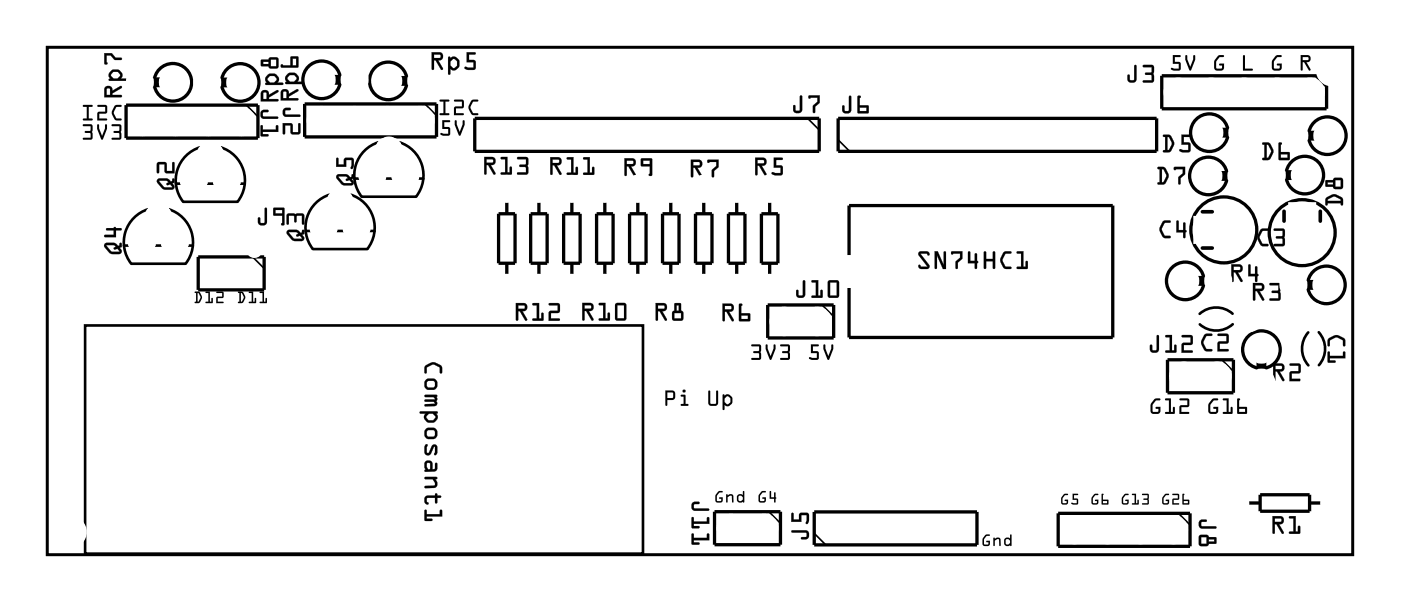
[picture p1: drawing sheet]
<svg xmlns="http://www.w3.org/2000/svg" width="108mm" height="46mm" viewBox="0 0 108 46" stroke-linecap="round" stroke-linejoin="round" font-family="sans-serif">
<g fill="none" stroke="#000" stroke-width=".2">
<path d="M3.6 3.6h100.6v39.1h-100.6zM9.6 18.9h.4M11.4 16.1a2.67 2.67 0 0 0-1.3 4.2h4.2a2.67 2.67 0 0 0-1.3-4.2M11.9 18.9h.6M13.6 14.1h.4M14.5 18.9h.4M15.4 11.3a2.67 2.67 0 0 0-1.3 4.2h4.2a2.67 2.67 0 0 0-1.3-4.2M15.9 14.1h.6M18.5 14.1h.4M23.6 17.8h.4M25.4 15a2.67 2.67 0 0 0-1.3 4.2h4.2a2.67 2.67 0 0 0-1.3-4.2M25.9 17.8h.6"/>
<path d="M27.3 13.8h.4M28.5 17.8h.4M29.2 11a2.67 2.67 0 0 0-1.3 4.2h4.2a2.67 2.67 0 0 0-1.3-4.2M29.7 13.8h.6M32.2 13.8h.4M6.6 25.1h42.9v17.5h-42.9zM95 24.2a1.9 1.9 0 0 0-2.6 0M95 25a1.9 1.9 0 0 1-2.6 0M100.8 25.6a1.91 1.91 0 0 0 0 2.5M101.6 25.6a1.91 1.91 0 0 1 0 2.5"/>
</g>
<path d="M3.6 3.6h100.6v39.1h-100.6z" fill="none" stroke="#000" stroke-width=".08"/>
<g fill="#000">
<path d="M11.8 6.1h.5v.5h-.5zM17 6.1h.5v.5h-.5zM25.8 5.9h.5v.5h-.5zM30.9 6h.5v.5h-.5zM94.1 13.3h.5v.5h-.5zM94.2 10h.5v.5h-.5zM99 13.2h.5v.5h-.5zM100.7 10.2h.6v.5h-.6zM92.3 21.4h.6v.5h-.6zM96.9 27.9h.5v.6h-.5zM100.7 21.7h.5v.5h-.5z"/>
<path d="M6.4 9.6h.6l.1 .1v.9l-.1 .2-.6-.1v-.1h.6v-.3l-.5-.1 .1-.1h.4v-.4h-.6zM6.4 9.6v.1h.6v.4l-.5 .1 .5 .1v.3h-.6v.1l.6 .1 .1-.2v-.9l-.1-.1zM7.5 9.6h.1v.3l.3 .6 .2-.6v-.3h.1v.3l-.3 .9-.1-.1-.3-.8zM7.5 9.6v.3l.3 .8h.1l.3-.8v-.3h-.1v.3l-.2 .6-.3-.6v-.3zM8.6 9.6h.6l.1 .1 .1 .9-.1 .2-.7-.1 .1-.1h.5v-.3l-.5-.1 .1-.1h.4v-.4h-.6zM8.6 9.6v.1h.6v.4l-.5 .1 .5 .1v.3h-.5l-.1 .1 .7 .1 .1-.2-.1-.9-.1-.1z"/>
<path d="M6.4 9.6h.6l.1 .1v.9l-.1 .2-.6-.1v-.1h.6v-.3l-.5-.1 .5-.1v-.4h-.6zM7.5 9.6h.1v.3l.3 .6 .2-.6v-.3h.1v.3l-.3 .9-.1-.1-.3-.8zM8.6 9.6h.6l.1 .1 .1 .9-.1 .2-.7-.1 .1-.1h.5v-.3l-.5-.1 .5-.1v-.4h-.6z"/>
<path d="M6.4 8.1h.7v.1h-.3v.9h.3v.2l-.7-.1v-.1h.3v-.9h-.3zM6.4 8.1v.1h.3v.9h-.3v.1l.7 .1v-.2h-.3v-.9h.3v-.1zM7.5 8.1h.6l.2 .1-.1 .5-.6 .1v.3h.6v.2h-.7v-.7h.6v-.4h-.6zM7.5 8.1v.1h.6v.4h-.6v.7h.7v-.2h-.6v-.3l.6-.1v-.5l-.1-.1zM8.8 8.2l.2-.1h.4l-.1 .1h-.3l-.2 .5 .2 .4h.3v.2l-.4-.1-.3-.4v-.2zM8.8 8.2l-.2 .3a.71 .71 0 0 0 .3 .8h.4l.1-.1-.4-.1-.2-.3v-.2l.2-.4h.3h.1l-.4-.1z"/>
<path d="M6.4 8.1h.7v.1h-.3v.9h.3v.2l-.7-.1v-.1h.3v-.9h-.3zM7.5 8.1h.6l.2 .1-.1 .5-.6 .1v.3h.6v.2h-.7v-.7h.6v-.4h-.6zM8.8 8.2l.2-.1h.4l-.1 .1h-.3l-.2 .5 .2 .4h.3l.1 .1-.1 .1a.55 .55 0 0 1-.7-.6z"/>
<path d="M8.1 18.8l.7-.1 .3 .2 .2-.2 .1 .3-.2 .1 .2 .3-.2 .2a.91 .91 0 0 1-1.2-.7zM8.2 18.9l.4 .5h.6l-.2-.2h-.1a.11 .11 0 0 1-.1-.1 .11 .11 0 0 1 .1-.1l-.1-.1zM8.2 17.6h.6v-.1l.6 .2h-.1h-.4v.6h-.8l-.1-.1 .1-.1h.7v-.4h-.6z"/>
<path d="M8.1 18.8l.7-.1 .3 .2h.1v-.1a.1 .1 0 0 1 .1-.1 .1 .1 0 0 1 .1 .1v.2l-.2 .1 .2 .2-.1 .2a.92 .92 0 0 1-1.2-.4l-.1-.2zM8.1 18.8l-.1 .2 .4 .4a.97 .97 0 0 0 .8 .1l.2-.1-.2-.3 .2-.1-.1-.3-.2 .3-.3-.3zM8.2 18.9l.4 .5 .6-.1-.2-.1h-.1a.11 .11 0 0 1-.1-.1 .11 .11 0 0 1 .1-.1l-.1-.1zM8.2 18.9h.5a.14 .14 0 0 1 .2 .1 .14 .14 0 0 1-.1 .1v.1l.2-.1 .2 .3h-.6zM8.2 17.6h.6a.09 .09 0 0 1 0-.1 .09 .09 0 0 1 .1 .1h.4a.1 .1 0 0 1 .1 .1 .1 .1 0 0 1-.1 .1l-.4-.1v.6h-.8a.1 .1 0 0 1-.1-.1 .1 .1 0 0 1 .1-.1h.7v-.4h-.6zM8.2 17.6v.1h.6v.4h-.7l-.1 .1 .1 .1h.8v-.6h.4h.1l-.6-.2v.1z"/>
<path d="M8.1 6.7a.32 .32 0 0 1 .4-.1 .32 .32 0 0 1 .2 .4l.6-.4 .1 .2-.7 .4v.1h.6l.1 .1-1.4 .1zM8.2 6.8v.5h.3v-.4zM8.6 5.5l.1-.1a.54 .54 0 0 1 .7 .4l-.1 .3h.4v.1h-1.3a.09 .09 0 0 1 0-.1 .09 .09 0 0 1 .1 0l-.1-.3zM8.7 5.6l-.2 .2 .3 .2h.3l.2-.2-.2-.3zM8 4.1h.6l.3 .3 .4 .1 .1 .1h-.6l-.3-.3h-.3v.5l.1 .1-.2 .1z"/>
<path d="M8.1 6.7a.32 .32 0 0 1 .4-.1 .32 .32 0 0 1 .2 .4l.6-.4a.1 .1 0 0 1 .1 .1 .1 .1 0 0 1 0 .1l-.7 .4v.1h.6a.1 .1 0 0 1 .1 .1 .1 .1 0 0 1-.1 .1h-1.3v-.6zM8.1 6.7l-.1 .8 1.4-.1-.1-.1h-.6v-.1l.7-.4-.1-.2-.6 .4a.31 .31 0 0 0-.2-.3 .31 .31 0 0 0-.4 0zM8.2 6.8v.5h.3v-.4zM8.2 6.8l.3 .1v.4h-.3zM8.6 5.4h.2a.5 .5 0 0 1 .6 .2v.3l-.1 .2 .4-.1a.1 .1 0 0 1 .1 .1 .1 .1 0 0 1-.1 .1h-1.2a.1 .1 0 0 1-.1-.1 .1 .1 0 0 1 .1 0l-.1-.3zM8.5 5.5l-.1 .3 .1 .3h-.1v.1h1.4l-.1-.1h-.4l.1-.2v-.2l-.2-.3h-.5zM8.7 5.6l-.1 .2 .2 .2h.3l.1-.2-.1-.2zM8.7 5.6l.4-.1 .2 .3-.2 .3h-.3l-.3-.3zM8 4.1h.6l.3 .3h.4a.1 .1 0 0 1 .1 .1 .1 .1 0 0 1-.1 .1h-.5l-.3-.3h-.3v.5l.1 .1-.2 .1zM8 4.1l.1 .9 .2-.1-.1-.1v-.5h.3l.3 .3h.6l-.1-.1h-.4l-.3-.4z"/>
<path d="M12.1 13.8l.8-.1 .3 .3 .2-.3v.4h-.1l.1 .3-.1 .2a.91 .91 0 0 1-1.2-.6zM12.3 13.9l.4 .5h.6l-.2-.2-.2 .1a.11 .11 0 0 1-.1-.2 .11 .11 0 0 1 .2 0l-.2-.2zM12.1 12.5h.6l.2 .2v.5h.4v-.6l.1-.1v.8h-.7v-.6h-.4v.6h-.2z"/>
<path d="M12.1 13.8l.8-.1 .3 .3 .1-.1v-.1a.1 .1 0 0 1 .1-.1 .1 .1 0 0 1 .1 .1v.3h-.2l.1 .2v.3a.92 .92 0 0 1-1.3-.5v-.1zM12.2 13.8l-.1 .2 .4 .5a.97 .97 0 0 0 .8 .1l.1-.2-.1-.3h.1v-.3l-.2 .2-.3-.2zM12.3 13.9l.4 .5h.6l-.2-.2-.2 .1a.11 .11 0 0 1-.1-.2 .11 .11 0 0 1 .2 0l-.2-.2zM12.3 13.9h.5a.14 .14 0 0 1 .2 .1 .14 .14 0 0 1-.2 .2l.1 .1 .2-.1 .2 .2h-.6zM12.1 12.5h.7l.1 .7h.4v-.6a.1 .1 0 0 1 .1-.1 .1 .1 0 0 1 .1 .1v.8l-.8-.1v-.6h-.4v.6a.1 .1 0 0 1-.1 .1 .1 .1 0 0 1-.1-.1zM12.1 12.5v.8h.2v-.7h.4v.7h.7v-.8l-.1 .1v.6h-.5v-.5l-.1-.2z"/>
<path d="M20.4 16l.2 .1v1a.37 .37 0 0 1-.4 .3 .37 .37 0 0 1-.3-.3v-.3a.1 .1 0 0 1 .1-.1 .1 .1 0 0 1 .1 .1v.3h.3zM20.4 16v1.1l-.3 .1-.1-.5-.1 .1v.3a.35 .35 0 0 0 .3 .3 .35 .35 0 0 0 .4-.3v-1zM21.1 16h.8v1.3l-.2 .1a.09 .09 0 0 1-.1-.1 .09 .09 0 0 1 .1-.1v-.6h-.7zM21.1 16v.6h.7v.6l-.1 .1h.2v-1.2zM21.2 16.2v.2h.5v-.2zM21.2 16.2h.6v.2h-.6z"/>
<path d="M20.4 16l.2 .1v1a.36 .36 0 0 1-.4 .3 .36 .36 0 0 1-.3-.3v-.3l.1-.1v.1l.1 .4 .3-.1zM21.1 16h.8v1.4l-.2-.1v-.1v-.6h-.6zM21.2 16.2v.2h.5v-.2z"/>
<path d="M20.2 8.5h.1h.4l-.1 .1-.3 .1v.3h1l.1 .1h-1.2l-.1-.2zM20.1 9.7h.1l.1 .3h1v-.3l.1-.1v.6h-1.1v.1h.3l.1 .2h-.6z"/>
<path d="M20.1 8.5h.5a.1 .1 0 0 1 .1 0 .1 .1 0 0 1-.1 .1l-.3 .1v.2l1 .1a.1 .1 0 0 1 .1 .1 .1 .1 0 0 1-.1 .1l-1.1-.1-.1-.2zM20.2 8.5l-.1 .4 .1 .2h1.2l-.1-.1h-1v-.3l.3-.1 .1-.1h-.4zM20.1 9.7h.2v.3h1v-.3a.1 .1 0 0 1 0-.1 .1 .1 0 0 1 .1 .1v.5h-1.1v.1h.3a.1 .1 0 0 1 .1 .1 .1 .1 0 0 1-.1 .1h-.5zM20.1 9.7v.8l.6-.1-.1-.1h-.4v-.1h1.2v-.5h-.1v.3h-1.1v-.3z"/>
<path d="M20.2 7a.32 .32 0 0 1 .4 0 .32 .32 0 0 1 .1 .3l.7-.4 .1 .2-.8 .4v.1h.7l.1 .2h-1.4zM20.3 7.1v.5h.2v-.4zM20.6 5.8l.2-.1a.54 .54 0 0 1 .7 .4l-.1 .3h.4v.1h-1.3a.09 .09 0 0 1-.1-.1 .1 .1 0 0 1 .2 0l-.2-.3zM20.8 5.9l-.2 .2 .2 .3h.3l.2-.2-.2-.3zM20.1 4.6h.6l.2-.2h.5l.1 .2-.1 .6-.1 .1h-.4l-.2-.2h-.5zM20.9 4.6v.5h.4v-.5zM20.3 4.8v.1h.4v-.1z"/>
<path d="M20.2 7a.32 .32 0 0 1 .4-.1 .32 .32 0 0 1 .1 .4l.6-.4a.11 .11 0 0 1 .2 .1 .1 .1 0 0 1-.1 .1l-.7 .4v.1h.7a.1 .1 0 0 1 .1 .1 .1 .1 0 0 1-.1 .1h-1.3v-.6zM20.2 7l-.1 .8 1.3-.1v-.1h-.7v-.1l.7-.4v-.1l-.7 .3a.31 .31 0 0 0-.1-.3 .31 .31 0 0 0-.4 0zM20.3 7.1v.5h.2v-.4zM20.3 7.1l.2 .1 .1 .4h-.3zM20.6 5.8l.2-.1a.5 .5 0 0 1 .6 .2l.1 .3-.1 .2h.3a.1 .1 0 0 1 .1 .1 .1 .1 0 0 1-.1 .1h-1.2a.11 .11 0 0 1-.1-.2 .1 .1 0 0 1 .2 0l-.2-.3zM20.6 5.9l-.2 .2 .2 .3h-.2l.1 .1h1.3v-.1h-.5l.2-.2v-.2l-.3-.3h-.4zM20.8 5.9l-.2 .2 .2 .3h.3l.2-.2-.2-.3zM20.8 5.9l.3-.1 .2 .4-.2 .2h-.3l-.2-.3zM20.1 4.6h.6l.2-.2h.5l.1 .2v.6l-.2 .1h-.4l-.2-.2h-.6zM20.1 4.6l.1 .5h.5l.2 .2h.4l.1-.1 .1-.6-.2-.2h-.4l-.2 .2zM20.9 4.6v.5h.4v-.5zM20.9 4.6h.4v.5h-.4zM20.3 4.8v.1h.4v-.1zM20.3 4.8h.4v.1h-.4z"/>
<path d="M21.9 8.4l.2-.1 .3 .1v.1h-.4v.3h1.1v.1l-1.1 .1-.2-.3zM21.8 9.5h.7l.1 .7h.4v-.6l.1-.1v.7l-.1 .2-.5-.1-.1-.1v-.5h-.4v.6h-.2z"/>
<path d="M21.9 8.4l.4-.1a.1 .1 0 0 1 .1 .1 .1 .1 0 0 1-.1 .1h-.3v.3h1.1a.1 .1 0 0 1 .1 .1 .1 .1 0 0 1-.1 .1h-1.2l-.1-.3zM21.9 8.4l-.1 .3 .2 .3 1.1-.1v-.1h-1.1v-.3h.4v-.1l-.3-.1zM21.8 9.5h.7l.1 .7h.4v-.6a.1 .1 0 0 1 .1-.1 .1 .1 0 0 1 .1 .1v.6l-.2 .1h-.6v-.6h-.4v.6a.1 .1 0 0 1-.1 .1 .1 .1 0 0 1-.1-.1zM21.8 9.5v.8h.2v-.6h.4v.5l.1 .1h.5l.1-.1v-.7l-.1 .1v.6h-.5v-.7z"/>
<path d="M21.7 6.9a.32 .32 0 0 1 .4 0 .32 .32 0 0 1 .2 .3l.6-.3 .1 .1-.7 .4v.2h.6l.1 .1h-1.4zM21.8 7.1v.5h.3v-.5zM22.2 5.7l.1-.1a.54 .54 0 0 1 .7 .4l-.1 .3h.4v.2h-1.3a.1 .1 0 0 1 0-.2 .09 .09 0 0 1 .1 0l-.1-.3zM22.3 5.8l-.2 .3 .3 .2h.3l.2-.2-.2-.3zM21.7 5h.7v-.6h.6l-.1 .8h-1.2h-.1zM22.6 4.5v.5h.2v-.5z"/>
<path d="M21.7 6.9a.32 .32 0 0 1 .4 0 .32 .32 0 0 1 .2 .3l.6-.3a.1 .1 0 0 1 .1 0 .1 .1 0 0 1 0 .1l-.7 .4v.2h.6a.1 .1 0 0 1 .1 0 .1 .1 0 0 1-.1 .1h-1.3v-.6zM21.7 7l-.1 .7h1.4l-.1-.1h-.7v-.2l.8-.4-.1-.1-.7 .3a.31 .31 0 0 0-.1-.3 .31 .31 0 0 0-.4 .1zM21.8 7.1v.5h.3v-.5zM21.8 7.1h.3v.5h-.3zM22.1 5.7l.3-.1a.5 .5 0 0 1 .6 .2v.3l-.1 .2h.4a.1 .1 0 0 1 .1 .1 .1 .1 0 0 1-.1 .1h-1.2a.1 .1 0 0 1-.1-.1 .1 .1 0 0 1 .1-.1l-.1-.3zM22.1 5.8l-.1 .2 .1 .3-.1 .1v.1l1.4-.1-.1-.1h-.4l.1-.1v-.3l-.3-.3h-.4zM22.3 5.8l-.1 .3 .2 .2h.2l.2-.2-.1-.3zM22.3 5.8h.4l.2 .3-.2 .2h-.4l-.2-.2zM21.7 5h.7v-.6h.6l-.1 .8h-1.2h-.1zM21.7 5v.2h1.2l.1-.8h-.6v.6zM22.6 4.5v.5h.2v-.5zM22.5 4.5h.3v.5h-.3z"/>
<path d="M22.1 17.8l.8-.1 .3 .2 .2-.2v.3l-.1 .1 .1 .3-.1 .2a.91 .91 0 0 1-1.2-.7zM22.3 17.9l.4 .5h.6l-.2-.2h-.2a.11 .11 0 0 1-.1-.1 .11 .11 0 0 1 .2-.1l-.2-.1zM22.1 16.5l1.2-.1 .1 .2v.7h-.1v-.7h-.4l-.1 .5h-.1l-.1-.5h-.3v.6l-.2 .1z"/>
<path d="M22.1 17.8l.8-.1 .3 .2h.1v-.1a.1 .1 0 0 1 .1-.1 .1 .1 0 0 1 .1 .1v.2l-.2 .1 .1 .2v.2a.92 .92 0 0 1-1.3-.4v-.2zM22.2 17.8l-.1 .2 .4 .4a.97 .97 0 0 0 .8 .1l.1-.1-.1-.3 .1-.1v-.3l-.2 .3-.3-.3zM22.3 17.9l.4 .5 .6-.1-.2-.1h-.2a.11 .11 0 0 1-.1-.1 .11 .11 0 0 1 .2-.1l-.2-.1zM22.3 17.9h.5a.14 .14 0 0 1 .2 .1 .14 .14 0 0 1-.2 .1l.1 .1 .2-.1 .2 .3h-.6zM22.1 16.5l1.2-.1 .2 .2v.6a.1 .1 0 0 1-.1 .1 .1 .1 0 0 1-.1-.1v-.6h-.4v.4a.1 .1 0 0 1-.1 .1 .1 .1 0 0 1-.1-.1l-.1-.4h-.3v.6a.1 .1 0 0 1-.1 .1 .1 .1 0 0 1-.1-.1zM22.1 16.5v.8l.1-.1v-.6h.5v.5h.1l.1-.5h.4v.6h.1v-.6l-.1-.1z"/>
<path d="M26 13.5l.7-.1 .3 .3 .2-.3 .1 .3-.2 .1 .2 .3-.2 .2a.91 .91 0 0 1-1.2-.7zM26.1 13.6l.4 .5h.6l-.2-.2h-.1a.11 .11 0 0 1-.1-.1 .11 .11 0 0 1 .1-.1l-.2-.1zM25.9 12.2h.2v.5h.4v-.5h.7l.1 .1v.4a.15 .15 0 0 1-.1 .2 .15 .15 0 0 1-.2 0l.1-.6h-.4v.5h-.8z"/>
<path d="M26 13.5l.7-.1 .3 .3 .1-.1v-.1a.1 .1 0 0 1 .1-.1 .1 .1 0 0 1 .1 .1v.2l-.2 .1 .2 .2-.1 .2a.92 .92 0 0 1-1.2-.4l-.1-.2zM26 13.5l-.1 .2 .4 .5a.97 .97 0 0 0 .8 .1l.2-.2-.2-.3 .2-.1-.1-.3-.2 .3-.3-.3zM26.1 13.6l.4 .5h.6l-.2-.2h-.1a.11 .11 0 0 1-.2-.1 .11 .11 0 0 1 .2-.1l-.2-.1zM26.1 13.6h.5a.14 .14 0 0 1 .2 .1 .14 .14 0 0 1-.1 .1v.1h.2l.2 .2h-.6zM25.9 12.2h.2v.5h.4v-.5h.7l.1 .1-.1 .7a.1 .1 0 0 1-.1 0 .1 .1 0 0 1-.1-.1l.1-.6h-.4v.6h-.8zM25.9 12.2v.6h.8v-.5h.4l-.1 .6 .1 .1h.1l.1-.7-.1-.1h-.6l-.1 .5h-.4v-.5z"/>
<path d="M33.3 4h.6a.32 .32 0 0 1 .2 .4 .32 .32 0 0 1-.3 .2l.3 .7a.1 .1 0 0 1 0 .1 .1 .1 0 0 1-.1-.1l-.4-.7h-.2v.7a.1 .1 0 0 1 0 .1 .1 .1 0 0 1-.1-.1zM33.3 4v1.4l.1-.1v-.7h.2l.4 .7h.1l-.3-.7a.31 .31 0 0 0 .3-.2 .31 .31 0 0 0-.2-.4zM33.4 4.2v.3l.5-.1v-.2zM33.4 4.2h.5l.1 .2-.6 .1zM34.5 4.4h.2v.1l.2-.1h.2l.2 .2 .1 .2a.5 .5 0 0 1-.2 .6h-.3l-.2-.1v.4a.1 .1 0 0 1-.1 .1 .1 .1 0 0 1-.1-.1zM34.6 4.4l-.1 1.3h.1h.1v-.4l.2 .1h.2l.3-.3v-.3l-.3-.4h-.2l-.2 .1v-.1zM34.9 4.6l-.2 .1v.3l.3 .2 .2-.1v-.3l-.2-.3zM34.9 4.6l.1-.1 .2 .3v.3l-.2 .2-.3-.3v-.3zM36 4h.6a.1 .1 0 0 1 .1 .1 .1 .1 0 0 1-.1 .1h-.5v.4l.5 .1 .1 .6-.2 .1-.7-.1a.1 .1 0 0 1 0-.1 .1 .1 0 0 1 .1-.1l.6 .1v-.4h-.5zM36 4v.8h.5v.4l-.6-.1-.1 .2 .3 .1h.4l.1-.2v-.5l-.1-.1h-.4v-.4h.5v-.1z"/>
<path d="M33.3 4h.6a.31 .31 0 0 1 .2 .4 .31 .31 0 0 1-.3 .2l.3 .7-.1 .1-.4-.8h-.2v.7l-.1 .1zM33.4 4.2v.3l.6-.1-.1-.2zM34.6 4.4h.1v.1l.2-.1h.2l.3 .3a.54 .54 0 0 1-.4 .7l-.3-.1v.4h-.2zM34.9 4.6l-.2 .1v.3l.3 .2 .2-.1v-.3l-.2-.3zM36 4h.6l.1 .1-.1 .1h-.5v.4h.4l.1 .1v.6l-.1 .1h-.4a.15 .15 0 0 1-.2 0 .15 .15 0 0 1 0-.3l.6 .1v-.4h-.5z"/>
<path d="M33.9 7.7h.7v.1h-.3v.9h.3v.2l-.7-.1v-.1h.3v-.9h-.3zM33.9 7.7v.1h.3v.9h-.3v.1l.7 .1v-.2h-.3v-.9h.3v-.1zM35 7.7h.6l.1 .1v.5h-.6v.4h.6v.2h-.7v-.7h.6v-.4h-.6zM35 7.7v.1h.6v.4h-.6v.7h.7v-.2h-.6v-.4h.6v-.5l-.1-.1zM36.3 7.7h.2h.4l-.1 .1h-.3l-.3 .5 .3 .4h.3v.2l-.4-.1-.3-.4v-.2zM36.3 7.7l-.2 .4a.71 .71 0 0 0 .3 .8h.4l.1-.1-.4-.1-.2-.3v-.2l.2-.4h.3l.1-.1h-.4z"/>
<path d="M33.9 7.7h.7v.1h-.3v.9h.3v.2l-.7-.1v-.1h.3v-.9h-.3zM35 7.7h.6l.1 .1v.5h-.6v.4h.6v.2h-.7v-.7h.6v-.4h-.6zM36.3 7.7h.2h.4l-.1 .1h-.3l-.3 .5 .3 .4h.3l.1 .1-.1 .1a.55 .55 0 0 1-.7-.6z"/>
<path d="M34.1 9.3h.6l-.1 .1h-.4v.4h.4l.1 .1v.4l-.1 .1-.4 .1-.3-.1 .1-.2 .5 .1v-.4h-.4zM34.1 9.3v.6h.4v.4l-.5-.1a.13 .13 0 0 0 0 .2 .13 .13 0 0 0 .2 .1h.3l.2-.1v-.5l-.1-.1h-.4v-.4h.4l.1-.1h-.1zM35.1 9.3h.1v.3l.2 .6 .2-.6 .1-.3h.1v.3l-.3 .8h-.2l-.3-.8zM35.1 9.3l-.1 .3 .3 .8h.2l.3-.8v-.3h-.1l-.1 .3-.2 .6-.2-.6v-.3z"/>
<path d="M34.1 9.3h.5h.1l-.1 .1h-.4v.4h.4l.1 .1v.5l-.2 .1h-.3a.13 .13 0 0 1-.2-.1 .13 .13 0 0 1 0-.2l.5 .1v-.4h-.4zM35.1 9.3h.1v.3l.2 .6 .2-.6 .1-.3h.1v.3l-.3 .8h-.2l-.3-.8z"/>
<path d="M37.3 12.1h.6a.32 .32 0 0 1 .3 .3 .32 .32 0 0 1-.4 .3l.4 .6a.1 .1 0 0 1-.1 .1 .1 .1 0 0 1-.1 0l-.4-.7h-.1v.7a.1 .1 0 0 1-.1 .1 .1 .1 0 0 1-.1-.1zM37.3 12.1l.1 1.3h.1v-.7h.1l.4 .7h.2l-.4-.7a.31 .31 0 0 0 .4-.2 .31 .31 0 0 0-.3-.4zM37.5 12.3v.2h.5l-.1-.2zM37.5 12.3h.5v.2h-.5zM38.6 12.1h.5v1.2h.2v-.4a.1 .1 0 0 1 .1-.1 .1 .1 0 0 1 .1 .1l-.1 .5-.7 .1a.1 .1 0 0 1-.1-.1 .1 .1 0 0 1 .1-.1h.2v-1h-.3zM38.6 12.1v.2h.3v1h-.3v.1h.8v-.6l-.1 .1v.4h-.2v-1.2zM39.9 12.1h.6l.2 .2-.1 .5 .1 .5-.2 .2h-.6a.1 .1 0 0 1-.1-.1 .1 .1 0 0 1 .1-.1h.6v-.4h-.4a.1 .1 0 0 1-.1-.1 .1 .1 0 0 1 .1-.1l.4-.1v-.3h-.6zM39.9 12.1v.2h.6v.4h-.4l-.1 .1h.1l.4 .1v.4h-.6v.1h.7l.1-.1-.1-.5 .1-.6-.2-.1z"/>
<path d="M37.3 12.1h.6a.31 .31 0 0 1 .3 .4 .31 .31 0 0 1-.4 .2l.4 .7h-.2l-.4-.7h-.1v.7h-.1zM37.5 12.3v.2h.5l-.1-.2zM38.6 12.1h.5v1.2h.2v-.4l.1-.1v.6h-.8v-.1h.3v-1h-.3zM39.9 12.1h.6l.2 .1-.1 .6 .1 .5-.1 .1h-.8l.1-.1h.6v-.4h-.4l-.1-.1 .1-.1h.4v-.4h-.6z"/>
<path d="M42.4 12.1h.6a.32 .32 0 0 1 .3 .4 .32 .32 0 0 1-.4 .2l.4 .6a.11 .11 0 0 1-.1 .2 .1 .1 0 0 1-.1-.1l-.4-.7h-.1v.7a.1 .1 0 0 1-.1 .1 .1 .1 0 0 1-.1-.1zM42.4 12.1l.1 1.4 .1-.1v-.7h.1l.4 .7h.2l-.4-.7a.31 .31 0 0 0 .4-.2 .31 .31 0 0 0-.3-.4zM42.6 12.3v.3l.5-.1-.1-.2zM42.6 12.3h.4l.1 .2-.5 .1zM43.7 12.1h.5v1.2h.2l-.1-.4a.1 .1 0 0 1 .1-.1 .1 .1 0 0 1 .1 .1v.6h-.8a.1 .1 0 0 1 0-.1 .1 .1 0 0 1 0-.1h.3v-1h-.3zM43.7 12.1v.2h.3v1h-.3v.1l.8 .1v-.6h-.1v.4h-.2v-1.2zM44.9 12.1h.6l-.1 1.2h.2v-.4a.1 .1 0 0 1 .1-.1 .1 .1 0 0 1 .1 .1v.6h-.8a.1 .1 0 0 1-.1-.1 .1 .1 0 0 1 .1-.1h.3v-1h-.3zM45 12.1v.2h.3v1h-.3l-.1 .1 .8 .1v-.6h-.1v.4h-.2v-1.2z"/>
<path d="M42.4 12.1h.6a.31 .31 0 0 1 .3 .4 .31 .31 0 0 1-.4 .2l.4 .7-.2 .1-.4-.8h-.1v.7l-.1 .1zM42.6 12.3v.3l.5-.1-.1-.2zM43.7 12.1h.5v1.2h.2v-.4h.1v.6l-.8-.1v-.1h.3v-1h-.3zM44.9 12.1h.5v1.2h.2v-.4h.1v.6l-.8-.1 .1-.1h.3v-1h-.3z"/>
<path d="M48.1 12.2h.6a.32 .32 0 0 1 .3 .4 .32 .32 0 0 1-.4 .2l.4 .6a.11 .11 0 0 1-.1 .2 .1 .1 0 0 1-.1-.1l-.4-.7h-.1v.7a.1 .1 0 0 1-.1 .1 .1 .1 0 0 1-.1-.1zM48.1 12.2l.1 1.3h.1v-.7h.1l.4 .7h.2l-.4-.7a.31 .31 0 0 0 .4-.2 .31 .31 0 0 0-.3-.4zM48.3 12.4v.2h.5v-.2zM48.3 12.4h.5v.2h-.5zM49.4 12.2h.9v1.3l-.2 .1a.09 .09 0 0 1-.1-.1 .09 .09 0 0 1 .1-.1v-.6h-.7zM49.4 12.2v.6h.7v.6l-.1 .1h.2v-1.2zM49.6 12.4v.2h.5v-.2zM49.5 12.4h.6v.2h-.6z"/>
<path d="M48.1 12.2h.6a.31 .31 0 0 1 .3 .4 .31 .31 0 0 1-.4 .2l.4 .7h-.1l-.5-.7h-.1v.7h-.1zM48.3 12.4v.2h.5v-.2zM49.4 12.2h.8v1.3h-.2l.1-.1v-.6h-.7zM49.6 12.4v.2h.5v-.2z"/>
<path d="M53.2 12.3h.6a.32 .32 0 0 1 .3 .4 .32 .32 0 0 1-.4 .2l.4 .6a.1 .1 0 0 1 0 .2 .11 .11 0 0 1-.2-.1l-.4-.7h-.1v.7a.1 .1 0 0 1-.1 .1 .1 .1 0 0 1-.1-.1zM53.2 12.3l.1 1.3h.1v-.7h.1l.4 .7h.2l-.4-.7a.31 .31 0 0 0 .4-.2 .31 .31 0 0 0-.3-.4zM53.4 12.5v.2h.5v-.2zM53.4 12.5h.5v.2l-.5 .1zM54.5 12.3h.9v.6l-.4 .3v.4a.1 .1 0 0 1-.1 .1 .1 .1 0 0 1-.1-.1v-.5l.4-.3v-.3h-.5l-.2 .1zM54.5 12.3l.1 .2h.6v.3l-.3 .3v.5h.1v-.4l.4-.3v-.6z"/>
<path d="M53.2 12.3h.6a.31 .31 0 0 1 .3 .4 .31 .31 0 0 1-.4 .2l.4 .7-.1 .1-.5-.8h-.1v.7l-.1 .1zM53.4 12.5v.2h.5v-.2zM54.5 12.3h.9v.6l-.4 .3v.5l-.1-.1-.1-.5 .4-.3v-.3h-.6z"/>
<path d="M58.2 12.1h.6a.32 .32 0 0 1 .3 .4 .32 .32 0 0 1-.4 .3l.4 .6a.1 .1 0 0 1-.1 .1 .1 .1 0 0 1-.1 0l-.4-.7h-.1v.6a.1 .1 0 0 1-.1 .1 .1 .1 0 0 1-.1-.1zM58.2 12.1v1.4l.2-.1v-.6h.1l.4 .7 .1-.1-.3-.6a.31 .31 0 0 0 .4-.3 .31 .31 0 0 0-.3-.3zM58.4 12.3v.3l.5-.1-.1-.2zM58.4 12.3h.4l.1 .2-.5 .1zM59.6 12.1h.6a.1 .1 0 0 1 .1 .1 .1 .1 0 0 1-.1 .1h-.4v.4l.5 .1v.6l-.2 .1-.6-.1a.1 .1 0 0 1 0-.1 .1 .1 0 0 1 .1 0h.5v-.4h-.5zM59.6 12.1v.8h.6v.4h-.7v.1l.2 .1h.5l.1-.2v-.5h-.1l-.4-.1v-.4h.5v-.1z"/>
<path d="M58.2 12.1h.6a.31 .31 0 0 1 .3 .4 .31 .31 0 0 1-.4 .3l.4 .7h-.2l-.4-.7h-.1v.6l-.2 .1zM58.4 12.3v.3l.5-.1-.1-.2zM59.6 12.1h.6l.1 .1-.1 .1h-.4v.4h.4l.1 .1v.6l-.2 .1h-.4a.15 .15 0 0 1-.2 0 .15 .15 0 0 1 .1-.2h.5v-.4h-.5z"/>
<path d="M61.7 7.4h.1v1a.37 .37 0 0 1-.3 .3 .37 .37 0 0 1-.4-.3v-.2a.1 .1 0 0 1 .1-.1 .1 .1 0 0 1 .1 .1v.3h.3zM61.7 7.4l-.1 1.1h-.3l-.1-.4h-.1v.3a.35 .35 0 0 0 .4 .3 .35 .35 0 0 0 .3-.3v-1zM62.3 7.4l.9-.1v.6l-.4 .3v.4a.1 .1 0 0 1-.1 .1 .1 .1 0 0 1-.1-.1v-.5l.4-.3v-.3h-.5l-.2 .1zM62.3 7.4v.2l.7-.1v.3l-.4 .4v.5h.2v-.5l.3-.3 .1-.6z"/>
<path d="M61.7 7.4h.1v1a.36 .36 0 0 1-.3 .3 .36 .36 0 0 1-.4-.3v-.3h.1h.1v.4h.3zM62.3 7.4l.9-.1-.1 .6-.3 .3v.5h-.2v-.5l.4-.4v-.3l-.7 .1z"/>
<path d="M65.4 7.4l.2 .1v1a.37 .37 0 0 1-.4 .3 .37 .37 0 0 1-.3-.3v-.3a.1 .1 0 0 1 .1-.1 .1 .1 0 0 1 .1 .1v.3h.3zM65.4 7.4v1.1h-.3l-.1-.4-.1 .1v.3a.35 .35 0 0 0 .3 .2 .35 .35 0 0 0 .4-.2v-1zM66.1 7.4h.1a.09 .09 0 0 1 .1 .1 .09 .09 0 0 1-.1 0v.6l.7 .1v.5h-.8zM66.1 7.4v1.3h.8v-.5l-.7-.1v-.6h.1zM66.2 8.3v.3h.6v-.3zM66.2 8.3h.6v.3h-.6z"/>
<path d="M65.4 7.4l.2 .1v1a.36 .36 0 0 1-.4 .2 .36 .36 0 0 1-.3-.2v-.3l.1-.1 .1 .1v.3h.3zM66.1 7.4h.2l-.1 .1v.6l.7 .1v.5h-.8zM66.2 8.3v.3h.6v-.3z"/>
<path d="M87.4 5l.2 .1v1a.37 .37 0 0 1-.4 .3 .37 .37 0 0 1-.3-.3v-.3a.1 .1 0 0 1 .1-.1 .1 .1 0 0 1 .1 .1v.4h.3zM87.4 5v1.1l-.3 .1-.1-.5-.1 .1v.3a.35 .35 0 0 0 .3 .3 .35 .35 0 0 0 .4-.3v-1zM88.1 5h.6l.2 .2-.1 .5 .1 .6-.2 .1h-.6a.1 .1 0 0 1-.1-.1 .1 .1 0 0 1 .1-.1h.6v-.4h-.4a.1 .1 0 0 1-.1-.1 .1 .1 0 0 1 .1-.1h.4v-.4h-.6zM88.1 5v.2h.7l-.1 .4h-.4l-.1 .1 .1 .1h.4l.1 .4h-.7v.1h.7l.1-.1-.1-.5 .1-.6-.2-.1z"/>
<path d="M87.4 5l.2 .1v1a.36 .36 0 0 1-.4 .3 .36 .36 0 0 1-.3-.3v-.3l.1-.1v.1l.1 .4 .3-.1zM88.1 5h.6l.2 .1-.1 .6 .1 .5-.1 .1h-.7v-.1h.6v-.4h-.4l-.1-.1 .1-.1h.4v-.4h-.6z"/>
<path d="M89.2 12.9h.5l.4 .6-.3 .6-.5 .1a.1 .1 0 0 1-.1-.1 .1 .1 0 0 1 .1-.1h.1v-1h-.2zM89.2 12.9v.1h.2v1l-.2 .1v.1h.5l.3-.5v-.3l-.3-.5zM89.5 13v1h.2l.2-.5-.2-.4zM89.5 13l.2 .1 .2 .4-.3 .5h-.1zM90.5 12.9l.8-.1v.6l-.3 .3v.4a.1 .1 0 0 1-.1 .1 .1 .1 0 0 1-.1-.1v-.5l.3-.3v-.3h-.5l-.1 .1zM90.5 12.9v.2l.6-.1v.4l-.3 .3v.5h.1l.1-.5 .3-.3v-.5z"/>
<path d="M89.2 12.9h.5a.8 .8 0 0 1 .1 1.2l-.1 .1h-.5v-.1l.2-.1v-1h-.2zM89.5 13v1h.1l.3-.5-.2-.4zM90.5 12.9h.8v.5l-.3 .3-.1 .5h-.1v-.5l.3-.4v-.3l-.6 .1z"/>
<path d="M89.6 17.1l.5-.1a.1 .1 0 0 1 .1 .1 .1 .1 0 0 1-.1 .1h-.3l-.3 .5 .3 .4 .3 .1a.1 .1 0 0 1 .1 .1 .1 .1 0 0 1-.1 .1l-.5-.1-.2-.5-.1-.2zM89.6 17.1l-.2 .4a.83 .83 0 0 0 .3 .8h.4h.1v-.1h-.5l-.2-.4v-.2l.2-.4 .5-.1v-.1h-.4zM90.7 17h.1v.7h.4v-.5a.1 .1 0 0 1 .1-.1 .1 .1 0 0 1 0 .1v.5a.09 .09 0 0 1 .1 .1 .09 .09 0 0 1-.1 .1v.4a.1 .1 0 0 1 0 .1 .1 .1 0 0 1-.1-.1v-.4h-.6zM90.7 17l-.1 .9h.6v.4h.1v-.4l.1-.1-.1-.1v-.5h-.1v.5h-.4v-.7z"/>
<path d="M89.6 17.1l.2-.1h.4v.1l-.5 .1-.2 .5 .2 .5h.5v.1h-.1a.6 .6 0 0 1-.8-.5l.1-.3zM90.7 17h.1v.7h.4v-.5h.1v.5l.1 .1-.1 .1v.4h-.1v-.4h-.6z"/>
<path d="M89.6 10.4h.6l.3 .7-.3 .6h-.5a.1 .1 0 0 1-.1-.1 .1 .1 0 0 1 .1-.1l.1 .1v-1.1h-.2zM89.6 10.4v.1h.2v1.1h-.1l-.1 .1h.5l.3-.5v-.3l-.2-.5zM90 10.5v1.1l.1-.1 .2-.4-.2-.5zM89.9 10.5l.2 .1 .2 .5-.3 .5h-.1zM91 10.4h.6a.1 .1 0 0 1 .1 .1 .1 .1 0 0 1-.1 .1l-.4-.1v.5h.5v.6l-.1 .1h-.7a.1 .1 0 0 1 0-.2 .1 .1 0 0 1 .1 0l.6 .1v-.5l-.6 .1zM91 10.4v.7h.6v.5l-.6-.1-.1 .1 .2 .1h.5l.1-.1v-.5l-.1-.1h-.4v-.5h.5v-.1z"/>
<path d="M89.6 10.4h.6a.8 .8 0 0 1 .1 1.2l-.2 .1h-.5v-.1h.2v-1.1h-.2zM90 10.5v1.1l.3-.5-.2-.5zM91 10.4h.6l.1 .1h-.1h-.4v.5h.4l.1 .1v.5l-.1 .1h-.4a.15 .15 0 0 1-.3 0 .15 .15 0 0 1 .1-.2l.6 .1v-.5h-.6z"/>
<path d="M90.4 4.2l.6 .1-.1 .1h-.4v.4h.4l.1 .1v.4l-.1 .1h-.5l-.2-.1 .1-.1 .5 .1v-.4h-.4zM90.4 4.2v.7h.4v.4l-.5-.1a.13 .13 0 0 0 0 .2 .13 .13 0 0 0 .2 0h.3l.2-.1v-.4l-.1-.1h-.4v-.4h.4l.1-.1-.1-.1zM91.3 4.3h.2v.3l.2 .5 .2-.5v-.3h.2v.3l-.3 .8h-.2l-.3-.8zM91.4 4.3l-.1 .3 .3 .8h.2l.3-.8v-.3h-.2v.3l-.2 .5-.2-.5v-.3zM93.8 4.3l.2-.1 .3 .1v.1h-.3l-.3 .4v.4l.1 .1 .4-.1v-.2h-.2v-.1h.3v.4l-.1 .1h-.5l-.1-.1v-.6zM93.8 4.3a.8 .8 0 0 0-.1 1.1h.5l.1-.2v-.3h-.3l-.1 .1h.3l-.1 .3-.4-.1v-.5l.3-.3 .3-.1-.3-.1zM95.8 4.3h.1v1h.6v.1h-.7zM95.8 4.3v1.1h.7v-.1h-.6v-1zM98.3 4.3l.2-.1 .3 .1-.1 .1h-.3l-.2 .4v.4v.1l.4-.1v-.2h-.2v-.1h.4l-.1 .4-.1 .1h-.5l-.1-.1v-.6zM98.3 4.3a.8 .8 0 0 0-.2 1.1h.5l.2-.2v-.3h-.3l-.1 .1h.2v.3l-.4-.1v-.5l.2-.3 .4-.1-.3-.1zM100.2 4.2h.6a.28 .28 0 0 1 .2 .4 .28 .28 0 0 1-.3 .2l.3 .6h-.1l-.4-.6h-.1v.6h-.1zM100.2 4.2l.1 1.2h.1v-.6h.1l.3 .6h.2l-.3-.6a.28 .28 0 0 0 .3-.2 .28 .28 0 0 0-.2-.4zM100.4 4.4v.2h.4v-.2zM100.4 4.4h.4v.2h-.4z"/>
<path d="M90.4 4.2h.5l.1 .1-.1 .1h-.4v.4h.4l.1 .1v.4l-.2 .1h-.3a.13 .13 0 0 1-.2 0 .13 .13 0 0 1 0-.2l.5 .1v-.4h-.4zM91.3 4.3h.2v.3l.2 .5 .2-.5v-.3h.2v.3l-.3 .8h-.2l-.3-.8zM93.8 4.3l.2-.1 .3 .1-.3 .1-.3 .3v.5l.4 .1 .1-.3h-.2l-.1-.1h.4v.4l-.1 .1h-.4h-.2v-.2a.82 .82 0 0 1 .2-.9zM95.8 4.3h.1v1h.6v.1h-.7zM98.3 4.3l.2-.1 .3 .1-.4 .1-.2 .3v.5l.4 .1v-.3h-.2v-.1h.4l-.1 .4-.1 .1h-.4h-.1l-.1-.2a.82 .82 0 0 1 .3-.9zM100.2 4.2h.6a.28 .28 0 0 1 .2 .4 .28 .28 0 0 1-.3 .2l.3 .6h-.1l-.4-.6h-.1v.6h-.1zM100.4 4.4v.2h.4v-.2z"/>
<path d="M97.1 17.7l.6-.1a.1 .1 0 0 1 .1 .1 .1 .1 0 0 1-.1 .1h-.4l-.2 .5 .2 .5h.4a.1 .1 0 0 1 .1 .1 .1 .1 0 0 1-.1 .1l-.5-.1-.3-.4v-.3zM97.1 17.7l-.2 .4a.83 .83 0 0 0 .4 .8l.4 .1v-.1v-.1h-.4l-.2-.4v-.2l.2-.4h.4v-.1v-.1h-.4zM98.2 17.6h.6l.2 .2-.1 .5 .1 .6-.2 .1h-.6a.1 .1 0 0 1-.1-.1 .1 .1 0 0 1 .1-.1h.6v-.4h-.4a.1 .1 0 0 1-.1-.1 .1 .1 0 0 1 .1-.1h.4v-.4h-.6zM98.2 17.6v.2h.6v.4h-.4l-.1 .1 .1 .1h.4v.4h-.6v.1h.7l.1-.1-.1-.5 .1-.6-.2-.1z"/>
<path d="M97.1 17.7l.2-.1 .4 .1v.1h-.4l-.2 .5 .2 .5h.4v.1v.1a.6 .6 0 0 1-.8-.6v-.3zM98.2 17.6h.6l.2 .1-.1 .6 .1 .5-.1 .2-.8-.1 .1-.1h.6v-.4h-.4l-.1-.1 .1-.1h.4v-.4h-.6z"/>
<path d="M97.3 11h.5l.3 .7-.2 .6h-.6a.1 .1 0 0 1-.1-.1 .1 .1 0 0 1 .1-.1l.1 .1v-1.1h-.1zM97.3 11v.1h.1v1.1h-.1v.1h.4l.4-.5v-.3l-.3-.5zM97.6 11.1v1.1l.1-.1 .2-.4-.2-.5zM97.6 11.1l.1 .1 .3 .5-.3 .5h-.1zM98.5 11h.2a.09 .09 0 0 1 .1 .1 .09 .09 0 0 1-.1 0v.6l.7 .1-.1 .5h-.8zM98.5 11v1.3h.8l.1-.5-.7-.1v-.6h.1zM98.7 11.9v.3h.5v-.3zM98.7 11.9h.5v.3h-.5z"/>
<path d="M97.3 11h.5a.8 .8 0 0 1 .1 1.2l-.2 .1h-.4v-.1h.1v-1.1h-.1zM97.6 11.1v1.1h.1l.2-.5-.2-.5zM98.5 11h.3l-.1 .1v.6l.7 .1-.1 .5h-.8zM98.7 11.9v.3h.5v-.3z"/>
<path d="M102.2 15.2a.81 .81 0 0 1 1.2 0l.1 .5-.1 .1-.1-.1h-1v.1h-.1l-.1-.4zM102.3 15.4v.1h1v-.2l-.5-.2zM102.1 13.9h.6l.2-.2h.5l.1 .2v.6l-.2 .1h-.4l-.2-.2h-.5zM102.9 13.9v.5h.4v-.5zM102.3 14v.2h.4v-.2z"/>
<path d="M102.2 15.2l.5-.2h.3l.5 .3v.4a.1 .1 0 0 1-.1 .1 .1 .1 0 0 1-.1-.1h-1a.1 .1 0 0 1-.1 .1 .1 .1 0 0 1-.1-.1zM102.2 15.2l-.1 .2 .1 .4h.1v-.2h1v.2h.2l-.1-.5-.4-.3h-.4zM102.3 15.4v.1h1v-.2l-.5-.2zM102.3 15.4l.5-.3 .5 .2v.2h-1zM102.1 13.9h.6l.2-.2h.5l.1 .2v.6l-.2 .1h-.4l-.2-.2h-.5zM102.2 13.9v.5h.5l.2 .2h.4l.2-.1v-.6l-.1-.2h-.5l-.2 .2zM102.9 13.9v.5h.4v-.5zM102.9 13.9h.4v.5h-.4zM102.3 14v.2h.4v-.2zM102.3 14h.4v.2h-.4z"/>
<path d="M15 22.5h.4l.2 .3-.3 .5h-.3l.1-.1v-.6zM15 22.5l.1 .1v.6l-.1 .1h.3l.2-.3v-.2l-.1-.3zM15.2 22.6l.1 .6 .1-.3zM15.2 22.6l.3 .3-.2 .3zM15.8 22.5h.4v.7h.1v-.2l.1-.1v.4h-.6l.1-.1h.2v-.6h-.2zM15.8 22.5l.1 .1h.2v.6h-.2l-.1 .1h.6v-.4l-.1 .1v.2h-.1v-.7zM16.7 22.5h.4h.1v.4l-.4 .1v.2h.4v.1l-.5 .1v-.5l.4-.1v-.2h-.4zM16.7 22.5v.1h.4v.2l-.4 .1v.5l.5-.1v-.1h-.4v-.2l.4-.1v-.4h-.1zM18.3 22.5h.4l.2 .3-.2 .5h-.4l.1-.1v-.6zM18.3 22.5l.1 .1v.6l-.1 .1h.4l.2-.3v-.2l-.2-.3zM18.6 22.6v.6l.2-.3zM18.6 22.6l.2 .3-.2 .3zM19.2 22.5h.3v.7h.1v-.2l.1-.1v.4h-.5v-.1h.2v-.6h-.2zM19.2 22.5v.1h.2v.6h-.2v.1h.5v-.4l-.1 .1v.2h-.1v-.7zM20 22.5h.3v.7h.2v-.2v-.1v.4h-.5v-.1h.2v-.6h-.2zM20 22.5v.1h.2v.6h-.2v.1h.5v-.4v.1v.2h-.2v-.7z"/>
<path d="M15 22.5h.4a.53 .53 0 0 1 0 .8h-.1h-.3l.1-.1v-.6zM15.2 22.6l.1 .6 .2-.3zM15.8 22.5h.4v.7h.1v-.2l.1-.1v.4h-.6l.1-.1h.2v-.6h-.2zM16.7 22.5h.4h.1v.4l-.4 .1v.2h.4v.1l-.5 .1v-.5l.4-.1v-.2h-.4zM18.3 22.5h.4a.53 .53 0 0 1 .1 .8h-.1h-.4l.1-.1v-.6zM18.6 22.6v.6l.2-.3zM19.2 22.5h.3v.7h.1v-.2l.1-.1v.4h-.5v-.1h.2v-.6h-.2zM20 22.5h.3v.7h.2v-.2v-.1v.4h-.5v-.1h.2v-.6h-.2z"/>
<path d="M32.8 28.2l.5-.3h.3l.4 .3 .1 .5h-.2v-.4l-.5-.2-.5 .2v.4l-.1 .1-.1-.4zM32.7 29.6a.5 .5 0 0 1 1 0 .5 .5 0 0 1-1 0zM32.9 29.4v.3l.1 .1h.5v-.3l-.1-.1zM32.7 30.4h1l-.1 .8-.9 .1 .1-.2h.7l-.1-.2h-.7l.1-.1 .7-.1-.1-.1h-.6zM32.4 31.7h1.3a.09 .09 0 0 1 0 .1 .09 .09 0 0 1-.1 .1l.1 .3-.3 .3a.54 .54 0 0 1-.7-.4l.1-.2h-.4zM33 31.9l-.2 .2 .2 .3h.4l.2-.2-.3-.3zM32.7 33.4a.5 .5 0 0 1 1 0 .5 .5 0 0 1-1 0zM32.9 33.2v.3l.1 .1h.5v-.3l-.1-.1zM32.8 34.2l.1 .1v.2v.4l.2-.1 .2-.4a.22 .22 0 0 1 .2-.2 .22 .22 0 0 1 .2 .3v.3l-.1 .3a.12 .12 0 0 1-.2-.1 .12 .12 0 0 1 .1-.2v-.4l-.3 .5a.27 .27 0 0 1-.3 .2 .27 .27 0 0 1-.2-.3zM32.8 35.5h.2h.2l.1 .6h.2v-.4h.2l-.1 .5-.2 .1h-.7l.1-.1-.1-.5zM32.9 35.7v.3l.1 .2 .1-.1v-.4zM32.7 36.8h1v.1h-.2a.38 .38 0 0 1 .2 .4 .38 .38 0 0 1-.3 .3h-.7l.1-.2h.6l.1-.1-.2-.4h-.5zM32.8 38.2h.7l.1-.2 .1 .2h.3l-.1 .1h-.2v.4l-.1 .1-.1-.1v-.4l-.6 .1v.2l.1 .1v.2a.34 .34 0 0 1-.3-.3 .34 .34 0 0 1 .1-.4zM32.7 39.3h.2v.3h1v-.3h.1l.1 .5h-1.2v.2h.4v.1h-.5z"/>
<path d="M32.8 28.2l.5-.3h.3l.4 .3 .1 .5a.1 .1 0 0 1-.1 .1 .1 .1 0 0 1-.1-.1v-.4l-.5-.2-.5 .2v.4a.1 .1 0 0 1-.1 .1 .1 .1 0 0 1-.1-.1zM32.8 28.2l-.1 .2 .1 .4 .1-.1v-.4l.5-.2 .5 .2v.4l.1 .1v-.6l-.4-.3a.77 .77 0 0 0-.8 .3zM32.7 29.6a.51 .51 0 0 1 1 0 .51 .51 0 0 1-1 0zM32.7 29.6a.5 .5 0 0 0 1 0 .5 .5 0 0 0-1 0zM33 29.4l-.1 .1 .1 .3h.5v-.3l-.1-.1zM32.9 29.4h.6v.1v.3h-.6v-.1zM32.7 30.4h.9l.1 .3-.1 .2a.21 .21 0 0 1 .1 .2 .21 .21 0 0 1-.2 .2h-.7a.1 .1 0 0 1-.1-.1 .1 .1 0 0 1 .1-.1h.7l-.1-.2-.6 .1a.1 .1 0 0 1-.1-.1 .1 .1 0 0 1 .1-.1l.7-.1-.1-.1h-.6zM32.7 30.4l.1 .2h.6l.1 .1-.8 .1 .1 .1h.6l.1 .2h-.7l-.1 .2h.8a.21 .21 0 0 0 .2-.2 .21 .21 0 0 0-.1-.2l.1-.2-.1-.3zM32.4 31.7h1.2a.1 .1 0 0 1 .1 .1 .1 .1 0 0 1-.1 .1l.1 .1v.2l-.2 .3-.2 .1a.5 .5 0 0 1-.6-.3v-.3l.1-.1h-.4zM32.4 31.7v.1l.4 .1-.1 .1v.2l.3 .3h.4l.3-.3v-.2l-.1-.1 .1-.1v-.1zM33 31.9l-.1 .2 .1 .3h.4l.1-.2v-.2l-.2-.1zM33 31.9h.4l.2 .3-.2 .2h-.4l-.2-.3zM32.7 33.4a.51 .51 0 0 1 1 0 .51 .51 0 0 1-1 0zM32.7 33.4a.5 .5 0 0 0 1 0 .5 .5 0 0 0-1 0zM33 33.2l-.1 .1 .1 .3h.5v-.3l-.1-.1zM32.9 33.1h.6v.2v.3h-.6v-.1zM32.8 34.2a.12 .12 0 0 1 .1 .1 .12 .12 0 0 1 0 .2v.3l.1 .1 .3-.6 .3-.1 .1 .2a.71 .71 0 0 1-.1 .6 .12 .12 0 0 1-.2 0 .12 .12 0 0 1 .1-.2v-.4l-.3 .5a.28 .28 0 0 1-.3 .2 .28 .28 0 0 1-.2-.3zM32.8 34.2l-.1 .3 .1 .5 .2 .1 .1-.1 .4-.6v.5a.09 .09 0 0 0 0 .1 .09 .09 0 0 0 .1 0l.1-.2v-.3a.22 .22 0 0 0-.2-.3 .22 .22 0 0 0-.2 .2l-.2 .5h-.2v-.4v-.2zM32.8 35.5h.2h.3v.6h.2v-.4a.1 .1 0 0 1 .1-.1 .1 .1 0 0 1 .1 .1v.5l-.2 .1-.7 .1a.09 .09 0 0 1-.1-.1 .09 .09 0 0 1 .1-.1l-.1-.2zM32.8 35.6l-.1 .1 .1 .5-.1 .1h.7l.2-.1 .1-.5h-.2v.4l-.2 .1-.1-.6-.1-.1zM32.9 35.7v.3l.1 .2 .1-.1v-.4zM32.9 35.7h.3l-.1 .5h-.1l-.1-.2zM32.7 36.8l.9-.1a.11 .11 0 0 1 .1 .2 .1 .1 0 0 1-.2 0 .39 .39 0 0 1-.1 .7h-.6a.09 .09 0 0 1-.1-.1 .09 .09 0 0 1 .1-.1h.6l.1-.2-.2-.3h-.5zM32.7 36.8l.1 .1h.5l.2 .3v.2h-.7l-.1 .2h.7a.32 .32 0 0 0 .2-.5l-.1-.2h.2l-.1-.2zM32.8 38.2h.2h.5v-.1a.1 .1 0 0 1 .1-.1 .1 .1 0 0 1 .1 .1v.1h.2a.1 .1 0 0 1 .1 .1 .1 .1 0 0 1-.1 .1l-.2-.1v.4a.1 .1 0 0 1-.1 .1 .1 .1 0 0 1-.1-.1v-.4l-.6 .1v.2l.1 .1v.1a.21 .21 0 0 1-.2 0 .21 .21 0 0 1-.1-.2zM32.8 38.3a.38 .38 0 0 0 .1 .6l.1-.1-.1-.2v-.3h.6v.4l.1 .1 .1-.1v-.4h.2l.1-.1h-.3l-.1-.2-.1 .2zM32.7 39.3h.2v.3h1v-.3a.1 .1 0 0 1 .1-.1 .1 .1 0 0 1 .1 .1v.5h-1.2v.2l.3-.1a.1 .1 0 0 1 .1 .1 .1 .1 0 0 1-.1 .1h-.5zM32.7 39.3l.1 .8h.5v-.1h-.4v-.2h1.2l-.1-.5h-.1v.3h-1v-.3z"/>
<path d="M39.7 23.3h.7a.32 .32 0 0 1 .2 .4 .32 .32 0 0 1-.3 .3l.3 .6a.1 .1 0 0 1 0 .1 .1 .1 0 0 1-.2 0l-.4-.7h-.1v.6a.1 .1 0 0 1-.1 .1 .1 .1 0 0 1-.1-.1zM39.8 23.3v1.4l.1-.1v-.6h.2l.4 .7 .1-.1-.4-.6a.31 .31 0 0 0 .4-.3 .31 .31 0 0 0-.2-.3zM39.9 23.5v.3l.5-.1v-.2zM39.9 23.5h.5v.2l-.5 .1zM41 23.4l.5-.1v1.2h.2v-.3a.1 .1 0 0 1 .1-.1 .1 .1 0 0 1 .1 .1v.5h-.8a.1 .1 0 0 1-.1-.1 .1 .1 0 0 1 .1-.1h.3v-1h-.3zM41 23.4l.1 .1h.3v1h-.3l-.1 .1 .8 .1v-.6h-.1v.4h-.2v-1.2zM42.3 23.4l.7-.1 .1 .1v.7h-.6v.4h.6a.1 .1 0 0 1 .1 .1 .1 .1 0 0 1-.1 .1h-.8v-.7l.7-.1v-.4h-.7zM42.3 23.4v.1h.7v.4l-.7 .1v.7h.8v-.2h-.7v-.4h.7v-.6l-.1-.1z"/>
<path d="M39.8 23.3h.6a.31 .31 0 0 1 .2 .4 .31 .31 0 0 1-.3 .3l.3 .6-.1 .1-.5-.7h-.1v.6l-.1 .1zM39.9 23.5v.3l.5-.1v-.2zM41 23.4l.5-.1v1.2h.2v-.4h.1v.6l-.8-.1 .1-.1h.3v-1h-.3zM42.3 23.4l.7-.1 .1 .2v.6h-.6v.4h.6v.2h-.8v-.7l.7-.1v-.4h-.7z"/>
<path d="M44.9 23.3h.6a.32 .32 0 0 1 .2 .4 .32 .32 0 0 1-.3 .3l.3 .6a.1 .1 0 0 1 0 .1 .1 .1 0 0 1-.1 0l-.4-.7h-.2l.1 .6a.1 .1 0 0 1-.1 .1 .1 .1 0 0 1-.1-.1zM44.9 23.3v1.4l.1-.1v-.7h.2l.4 .8 .1-.1-.3-.7a.31 .31 0 0 0 .3-.2 .31 .31 0 0 0-.2-.4zM45 23.5v.3l.5-.1v-.2zM45 23.5h.5l.1 .2-.6 .1zM46.1 23.4l.6-.1-.1 1.2h.2v-.3a.1 .1 0 0 1 .1-.1 .1 .1 0 0 1 .1 .1v.5h-.8a.1 .1 0 0 1-.1-.1 .1 .1 0 0 1 .1-.1h.3v-1h-.3zM46.2 23.4v.1h.3v1h-.3l-.1 .1 .8 .1v-.6h-.1v.4h-.2v-1.2zM47.4 23.4l.7-.1 .2 .1v1.1l-.1 .2h-.6l-.2-.1zM47.4 23.4v1.2l.2 .1h.5l.2-.2-.1-1.1-.1-.1zM47.6 23.5v1h.5v-1zM47.6 23.5h.5v1h-.5z"/>
<path d="M44.9 23.3h.6a.31 .31 0 0 1 .2 .4 .31 .31 0 0 1-.3 .3l.3 .6-.1 .1-.4-.7h-.2v.6l-.1 .1zM45 23.5v.3l.6-.1-.1-.2zM46.2 23.4l.4-.1v1.2h.2v-.4h.1v.6l-.8-.1 .1-.1h.3v-1h-.3zM47.4 23.4l.7-.1 .1 .1 .1 1.1-.2 .2h-.5l-.2-.1zM47.6 23.5v1h.5v-1z"/>
<path d="M50.5 23.3h.6a.32 .32 0 0 1 .3 .4 .32 .32 0 0 1-.4 .3l.4 .6a.1 .1 0 0 1 0 .1 .1 .1 0 0 1-.2 0l-.4-.7h-.1v.6a.1 .1 0 0 1-.1 .1 .1 .1 0 0 1-.1-.1zM50.5 23.3l.1 1.4 .1-.1v-.6h.1l.4 .7 .2-.1-.4-.6a.31 .31 0 0 0 .4-.3 .31 .31 0 0 0-.3-.3zM50.7 23.5v.3l.5-.1v-.2zM50.7 23.5h.5v.2l-.5 .1zM52 23.4h.5v.5l.2 .2v.4l-.2 .2h-.5l-.2-.1v-.5l.2-.2zM52 23.4v.5l-.2 .2v.5l.2 .1h.5l.1-.2v-.4l-.1-.2v-.5zM52 24.1v.4h.5v-.4zM51.9 24.1h.6v.4h-.6zM52.1 23.5v.4h.2v-.4zM52.1 23.5h.2v.4h-.2z"/>
<path d="M50.5 23.3h.6a.31 .31 0 0 1 .3 .4 .31 .31 0 0 1-.4 .3l.4 .7h-.1l-.5-.7h-.1v.6l-.1 .1zM50.7 23.5v.3l.5-.1v-.2zM52 23.4h.5v.5l.2 .2v.4l-.2 .2h-.5l-.2-.1v-.5l.2-.2zM52 24.1v.4h.5v-.4zM52.1 23.5v.4h.2v-.4z"/>
<path d="M51.3 30.1h.6l.1 .2v.4l-.6 .1v.4l-.1 .1v-.1zM51.3 30.1v1.1v.1l.1-.1v-.4l.6-.1v-.4l-.1-.2zM51.4 30.2v.5l.4-.1v-.3zM51.4 30.2l.4 .1v.3l-.4 .1zM52.5 30.4h.3v.7h.2v.2l-.6-.1 .1-.1h.2v-.5l-.2-.1zM52.5 30.4v.1l.2 .1v.5h-.2v.1l.5 .1v-.2h-.2v-.7zM52.6 30.1a.12 .12 0 0 1 .2 0 .12 .12 0 0 1-.2 0zM52.6 30.1a.12 .12 0 0 0 .2 0 .12 .12 0 0 0-.2 0zM54.6 30.1h.1v.9l.1 .1h.4v-.9l.1-.1v.9l-.1 .2h-.5l-.1-.1zM54.6 30.1v1l.1 .1h.5l.1-.2v-.9l-.1 .1v.9h-.4l-.1-.1v-.9zM55.7 30.4h.1v.1l.2-.1h.2l.2 .3a.43 .43 0 0 1-.2 .5l-.2 .1-.2-.1v.3h-.1zM55.7 30.4v1.1l.1 .1v-.1v-.3l.3 .1 .3-.2v-.4l-.2-.3h-.2l-.2 .1v-.1zM56 30.5l-.2 .2v.2l.3 .2 .2-.1v-.3l-.2-.2zM56 30.5h.1l.2 .2v.3l-.2 .1-.3-.2v-.2z"/>
<path d="M51.3 30.1h.6l.1 .2v.4l-.6 .1v.4l-.1 .1v-.1zM51.4 30.2v.5l.4-.1v-.3zM52.5 30.4h.3v.7h.2v.2l-.6-.1 .1-.1h.2v-.5l-.2-.1zM52.6 30.1a.12 .12 0 0 1 .2 0 .12 .12 0 0 1-.2 0zM54.6 30.1h.1v.9l.1 .1h.4v-.9l.1-.1v.9l-.1 .2h-.5l-.1-.1zM55.7 30.4h.1v.1l.2-.1h.2l.2 .2a.47 .47 0 0 1-.3 .7l-.3-.1v.3h-.1zM56 30.5l-.2 .2v.2l.3 .2 .2-.1v-.3l-.2-.2z"/>
<path d="M53.4 38.7l.1-.1 .4 .1v.1h-.4v.4h1.1v.1h-1.2l-.1-.2zM53.3 39.8l.2 .1v.3h1v-.3l.1-.1v.5h-1.1v.2h.4v.1l-.6 .1zM53.3 41.1h.2v.3h1v-.3h.1v.5h-1.1v.2h.4v.1h-.6z"/>
<path d="M53.4 38.7l.4-.1a.1 .1 0 0 1 .1 .1 .1 .1 0 0 1-.1 .1l-.3 .1v.2l1.1 .1a.1 .1 0 0 1 .1 .1 .1 .1 0 0 1-.1 .1l-1.2-.1-.1-.2zM53.4 38.7l-.1 .4 .2 .2h1.1v-.1h-1.1v-.4h.3l.1-.1h-.4zM53.3 39.8l.2 .1v.3h1v-.3a.1 .1 0 0 1 .1-.1 .1 .1 0 0 1 .1 .1v.5l-1.2-.1v.2h.3a.1 .1 0 0 1 .1 .1 .1 .1 0 0 1-.1 .1l-.5-.1zM53.3 39.9v.8l.6-.1-.1-.1h-.3v-.2h1.1v-.5l-.1 .1v.3h-1l-.1-.3zM53.3 41.1h.2v.3h1v-.2a.1 .1 0 0 1 .1-.1 .1 .1 0 0 1 .1 .1v.4h-1.2v.2h.3a.1 .1 0 0 1 .1 .1 .1 .1 0 0 1-.1 .1l-.5-.1zM53.3 41.1v.8h.6l-.1-.1h-.3v-.2h1.1v-.5h-.1v.3h-1l-.1-.3z"/>
<path d="M55.3 37.9h.4h-.3l-.2 .3 .1 .4h.3v-.2h-.2v-.1h.3v.3l-.1 .1h-.4l-.1-.1v-.4zM55.3 37.9a.6 .6 0 0 0-.1 .8h.4l.1-.2v-.2h-.2l-.1 .1h.2v.2h-.4l.1-.4 .1-.3h.3l-.2-.1zM56 38.1l.1 .1a.26 .26 0 0 1 .4 0v.5h-.1v-.5h-.1l-.2 .1v.4h-.1zM56 38.1v.6h.1v-.4l.2-.1h.1v.5h.1v-.5a.21 .21 0 0 0-.3-.1l-.1 .1zM56.8 38.1h.2h.2v-.2l.1-.1v.9l-.5-.1zM56.8 38.1v.5l.5 .1v-.9l-.1 .1v.2h-.2zM56.9 38.2v.3l.2 .1 .1-.1v-.2l-.1-.1zM56.9 38.2h.2l.1 .1v.2l-.1 .1-.2-.1zM58.6 37.9h.4h-.2l-.2 .3v.4h.3v-.2h-.1l-.1-.1h.3v.3l-.1 .1h-.4v-.1v-.4zM58.6 37.9a.6 .6 0 0 0 0 .8h.3l.1-.2v-.2h-.2l-.1 .1h.2v.2h-.3v-.4l.2-.3h.2l-.2-.1zM59.3 37.8l.1 .1v.4h.2v-.4h.2v.5l-.1 .3h-.1v-.3h-.3zM59.3 37.8v.6h.3l.1 .3 .1-.3v-.5h-.1l-.1 .4h-.2v-.4z"/>
<path d="M55.3 37.9l.2-.1 .2 .1h-.3l-.1 .3-.1 .4h.3l.1-.2-.2-.1h.3v.3l-.1 .1h-.3l-.2-.2a.62 .62 0 0 1 .2-.6zM56 38.1l.1 .1a.25 .25 0 0 1 .2-.1 .25 .25 0 0 1 .2 .1v.5h-.1v-.5h-.1l-.2 .1v.4h-.1zM56.8 38.1h.2h.2v-.2l.1-.1v.9l-.5-.1zM56.9 38.2v.3l.2 .1 .1-.1v-.2l-.1-.1zM58.6 37.9l.2-.1 .2 .1h-.2l-.2 .3v.4h.3v-.2l-.2-.1h.3v.3l-.1 .1h-.3l-.2-.2a.62 .62 0 0 1 .2-.6zM59.3 37.8l.1 .1v.4h.2v-.4h.2v.5l-.1 .3h-.1v-.3h-.3z"/>
<path d="M55.7 23.4h.6a.32 .32 0 0 1 .3 .3 .32 .32 0 0 1-.4 .3l.3 .6a.1 .1 0 0 1 0 .1 .1 .1 0 0 1-.1 0l-.4-.7h-.1v.7a.1 .1 0 0 1-.1 .1 .1 .1 0 0 1-.1-.1zM55.7 23.4v1.3h.1v-.7h.2l.4 .7h.1l-.3-.7a.31 .31 0 0 0 .3-.2 .31 .31 0 0 0-.2-.4zM55.9 23.6v.2h.5l-.1-.2zM55.8 23.6h.5l.1 .2h-.6zM57 23.4h.1a.09 .09 0 0 1 .1 .1 .09 .09 0 0 1-.1 .1v.5l.7 .1v.6l-.9-.1zM57 23.4v1.3h.7l.1-.5-.7-.1v-.5l.1-.1zM57.1 24.3v.3h.5v-.3zM57.1 24.3h.5v.3h-.5z"/>
<path d="M55.7 23.4h.6a.31 .31 0 0 1 .2 .3 .31 .31 0 0 1-.3 .3l.3 .7h-.1l-.4-.7h-.1v.7h-.2zM55.9 23.6v.2h.5l-.1-.2zM57 23.4h.2l-.1 .2v.5l.7 .1v.5h-.9zM57.1 24.3v.3h.5v-.3z"/>
<path d="M57.9 26.5h.6l.1 .1v1l-.1 .1h-.6l.1-.1h.5v-.4l-.5-.1 .1-.1h.4v-.3h-.6zM57.9 26.5v.2h.6v.3l-.5 .1 .5 .1v.4h-.5l-.1 .1h.6l.1-.1v-1l-.1-.1zM59 26.5l.1 .1v.2l.3 .6 .2-.6v-.2h.2v.3l-.4 .8h-.1l-.3-.8zM59 26.5v.4l.3 .8h.1l.4-.8v-.3h-.2v.2l-.2 .6-.3-.6v-.2zM60.1 26.5h.6l.2 .1v1l-.1 .1h-.7l.1-.1h.5v-.4l-.4-.1v-.1h.4v-.3h-.5zM60.1 26.5l.1 .2h.5v.3l-.4 .1 .4 .1v.4h-.5l-.1 .1h.7l.1-.1v-1l-.2-.1zM62.5 26.5l.6 .1-.1 .1h-.4v.3l.4 .1h.1v.5l-.1 .1h-.4l-.3-.1 .1-.1 .5 .1v-.4h-.4zM62.5 26.5v.7h.4v.4l-.5-.1a.13 .13 0 0 0 0 .2 .13 .13 0 0 0 .2 0h.3l.2-.1v-.5h-.1l-.4-.1v-.3h.4l.1-.1-.1-.1zM63.5 26.5l.1 .1v.2l.2 .6 .3-.6v-.2h.1v.3l-.3 .8h-.2l-.3-.8zM63.5 26.5l-.1 .4 .4 .8h.1l.3-.8v-.3h-.1v.2l-.3 .6-.2-.6v-.2z"/>
<path d="M57.9 26.5h.6l.1 .1v1l-.1 .1h-.6l.1-.1h.5v-.4l-.5-.1 .1-.1h.4v-.3h-.6zM59 26.5l.1 .1v.2l.3 .6 .2-.6v-.2h.2v.3l-.4 .8h-.1l-.3-.8zM60.1 26.5h.6l.2 .1v1l-.1 .1h-.7l.1-.1h.5v-.4l-.4-.1v-.1h.4v-.3h-.5zM62.5 26.5h.5l.1 .1-.1 .1h-.4v.3l.4 .1h.1v.5l-.2 .1h-.3a.13 .13 0 0 1-.2 0 .13 .13 0 0 1 0-.2l.5 .1v-.4h-.4zM63.5 26.5l.1 .1v.2l.2 .6 .3-.6v-.2h.1v.3l-.3 .8h-.1l-.4-.8z"/>
<path d="M61.9 21.6l.1 .1v1a.37 .37 0 0 1-.3 .3 .37 .37 0 0 1-.4-.3v-.3a.1 .1 0 0 1 .1-.1 .1 .1 0 0 1 .1 .1l.1 .3h.2zM61.9 21.6v1.1h-.4l-.1-.4v.1v.3a.35 .35 0 0 0 .3 .2 .35 .35 0 0 0 .3-.2v-1zM62.5 21.6h.6l-.1 1.2h.2v-.4a.1 .1 0 0 1 .1-.1 .1 .1 0 0 1 .1 .1v.5l-.8 .1a.1 .1 0 0 1-.1-.1 .1 .1 0 0 1 .1-.1h.3v-1h-.3zM62.6 21.6v.1h.3v1.1h-.3l-.1 .1h.8v-.6l-.1 .1v.4h-.2v-1.2zM63.8 21.6h.7l.1 .1 .1 1.1-.2 .1-.5 .1-.2-.2zM63.8 21.6v1.2l.2 .1h.5l.1-.1v-1.1l-.1-.1zM64 21.8v1h.5v-1zM63.9 21.7h.6v1.1h-.6z"/>
<path d="M61.9 21.6l.1 .1v1a.36 .36 0 0 1-.3 .3 .36 .36 0 0 1-.4-.3v-.3l.1-.1 .1 .1v.3h.4zM62.5 21.6h.5v1.2h.2v-.4l.1-.1v.6h-.8l.1-.1h.3v-1h-.3zM63.8 21.6h.7l.1 .1 .1 1.1-.2 .1h-.5l-.2-.1zM64 21.8v1h.5v-1z"/>
<path d="M70.8 19.4h.7l.1 .2a.13 .13 0 0 1-.1 .1 .13 .13 0 0 1-.1-.2l-.5 .1 .7 .8a.21 .21 0 0 1 0 .2 .21 .21 0 0 1-.2 .1h-.5l-.2-.2a.13 .13 0 0 1 .2-.1 .13 .13 0 0 1 .1 .1h.4l-.6-.8zM70.8 19.4v.3l.7 .8-.5 .1-.2-.2v.2l.2 .1h.5l.1-.2-.7-.9 .5-.1 .1 .2 .1-.2-.2-.1zM72 19.3h.3l.4 1.1v-1a.1 .1 0 0 1 .1-.1 .1 .1 0 0 1 .1 .1v1.3h-.3l-.4-1v.9a.1 .1 0 0 1-.1 .1 .1 .1 0 0 1-.1-.1zM72 19.4v1.3h.1l.1-.1v-1l.5 1.1h.2v-1.3h-.1h-.1v1l-.4-1zM73.3 19.4l.9-.1v.6l-.4 .3v.4a.1 .1 0 0 1-.1 .1 .1 .1 0 0 1-.1-.1v-.5l.4-.3v-.3h-.5l-.2 .1zM73.3 19.4v.2l.7-.1v.4l-.4 .3v.5h.1l.1-.5 .3-.3 .1-.5zM74.6 19.4h.2v.7h.3v-.5a.1 .1 0 0 1 .1-.1 .1 .1 0 0 1 .1 .1v.5a.09 .09 0 0 1 .1 .1 .09 .09 0 0 1-.1 .1v.3a.1 .1 0 0 1-.1 .1 .1 .1 0 0 1-.1-.1v-.3h-.5zM74.6 19.4v.9h.5v.4h.1l.1-.4 .1-.1-.1-.1v-.5h-.2v.5h-.3l-.1-.7zM75.8 19.4h.2v.5h.5v-.5a.1 .1 0 0 1 .1-.1 .1 .1 0 0 1 .1 .1v1.2a.1 .1 0 0 1-.1 .1 .1 .1 0 0 1-.1-.1v-.5h-.5v.5a.1 .1 0 0 1-.1 .1 .1 .1 0 0 1-.1-.1zM75.8 19.4v1.3h.2v-.6h.5v.6h.1l.1-1.3h-.2v.6h-.5v-.6zM77.3 19.4l.5-.1a.1 .1 0 0 1 .1 .1 .1 .1 0 0 1-.1 .1l-.3 .1-.2 .4 .2 .5h.3a.1 .1 0 0 1 .1 .1 .1 .1 0 0 1-.1 .1h-.4l-.3-.5v-.3zM77.3 19.4l-.2 .5a.83 .83 0 0 0 .4 .8h.3l.1-.1-.4-.1-.2-.4v-.2l.2-.4h.4v-.1h-.4zM78.3 19.4l.6-.1v1.2h.1v-.3a.1 .1 0 0 1 .1-.1 .1 .1 0 0 1 .1 .1v.5h-.8a.1 .1 0 0 1-.1-.1 .1 .1 0 0 1 .1-.1h.3v-1h-.3zM78.4 19.4v.1h.3v1.1h-.3l-.1 .1h.8v-.6l-.1 .1v.4h-.2l.1-1.2z"/>
<path d="M70.8 19.4h.6l.2 .1-.1 .2-.1-.2-.5 .1 .7 .9-.1 .2h-.5l-.2-.1v-.2l.2 .1h.4l-.6-.8zM72 19.4h.3l.4 1v-1h.1h.1v1.3h-.2l-.5-1v.9l-.1 .1h-.1zM73.3 19.4h.9l-.1 .5-.3 .3-.1 .5h-.1v-.5l.4-.4v-.3l-.7 .1zM74.6 19.4h.2v.7h.3v-.5h.2v.5l.1 .1-.1 .1-.1 .4h-.1v-.4h-.5zM75.8 19.4h.2v.5h.5v-.5h.2l-.1 1.3h-.1v-.6h-.5v.6h-.2zM77.3 19.4h.2h.4v.1h-.4l-.3 .5 .3 .5h.4v.2h-.1a.6 .6 0 0 1-.7-.6v-.2zM78.4 19.4h.5v1.1h.1v-.3l.1-.1v.6h-.8l.1-.2h.3v-1h-.3z"/>
<path d="M82 38.1h.3h-.2l-.2 .3v.4l.3-.1v-.1h-.1l-.1-.1h.3v.3l-.1 .1h-.3l-.1-.1v-.5zM82 38.1a.56 .56 0 0 0-.1 .8h.3l.1-.2v-.2h-.2l-.1 .1h.2v.1h-.3v-.4l.2-.2h.2zM82.6 38l.5 .1h-.1h-.2v.3l.3 .1-.1 .4-.5-.1 .1-.1 .4 .1v-.3h-.4zM82.6 38v.5h.4v.3l-.4-.1a.1 .1 0 0 0 0 .2 .09 .09 0 0 0 .1 0l.4-.1v-.3l-.3-.1v-.3h.3zM84.3 38.1h.3h-.2l-.2 .3 .1 .4 .2-.1v-.1h-.1v-.1h.2v.3l-.1 .1h-.3l-.1-.1v-.5zM84.3 38.1a.56 .56 0 0 0-.1 .8h.3l.1-.2v-.2h-.2v.1h.1v.1h-.3v-.4l.2-.2h.2zM84.9 38l.1 .1v.4h.4v.4l-.5-.1zM84.9 38v.8l.5 .1v-.4h-.4v-.4zM85 38.6v.2h.3v-.2zM85 38.6h.3v.2h-.3zM86.6 38.1h.4h-.3l-.2 .3 .1 .4 .3-.1v-.1h-.2v-.1h.3v.3l-.1 .1h-.4l-.1-.1v-.5zM86.6 38.1a.56 .56 0 0 0-.1 .8h.4l.1-.2v-.2h-.2l-.1 .1h.2l-.1 .1h-.3l.1-.4 .1-.2h.3zM87.2 38h.3v.8h.1v-.3h.1v.4l-.5-.1h.2v-.7h-.2zM87.2 38v.1h.2v.7h-.2l.5 .1v-.4l-.1 .3h-.1v-.8zM88 38l.5 .1v.7v.1l-.5-.1h.4v-.3l-.3-.1h.3v-.3h-.4zM88 38v.1h.4v.3h-.3l.3 .1v.3h-.4l.5 .1v-.8zM89.7 38.1h.4h-.3l-.1 .3v.4l.3-.1v-.1h-.2v-.1h.3v.3l-.1 .1h-.4v-.1v-.5zM89.7 38.1a.56 .56 0 0 0-.1 .8h.4l.1-.2v-.2h-.2l-.1 .1h.2v.1h-.3v-.4l.1-.2h.3zM90.3 38l.6 .1-.1 .4h-.4v.3h.4v.1h-.5l.1-.5h.4v-.3h-.4zM90.3 38l.1 .1h.4v.3h-.4l-.1 .5h.5v-.1h-.4v-.3h.4l.1-.4zM91.1 38l.2 .1-.1 .4h.4v.4l-.5-.1zM91.1 38v.8l.5 .1v-.4h-.4l.1-.4zM91.2 38.6v.2h.3v-.2zM91.2 38.6h.3v.2h-.3z"/>
<path d="M82 38.1h.3h-.2l-.2 .2v.4l.3 .1v-.2l-.2-.1h.3v.3l-.1 .1h-.3l-.1-.2a.58 .58 0 0 1 .2-.6zM82.6 38l.5 .1h-.3v.3l.3 .1v.3l-.4 .1a.09 .09 0 0 1-.1 0 .1 .1 0 0 1 0-.2l.4 .1v-.3h-.4zM84.3 38.1h.3h-.2l-.2 .2v.4l.3 .1v-.2l-.1-.1h.2v.3l-.1 .1h-.2l-.2-.2a.58 .58 0 0 1 .2-.6zM84.9 38l.1 .1v.4h.4v.4l-.5-.1zM85 38.6v.2h.3v-.2zM86.6 38.1h.4h-.3l-.1 .2-.1 .4 .3 .1 .1-.2-.2-.1h.3v.3l-.1 .1h-.3l-.2-.2a.58 .58 0 0 1 .2-.6zM87.2 38h.3v.8h.1v-.3h.1v.4l-.5-.1h.2v-.7h-.2zM88 38l.5 .1v.7v.1l-.5-.1h.4v-.3l-.3-.1h.3v-.3h-.4zM89.7 38.1h.4h-.3l-.1 .2v.4l.2 .1 .1-.2-.2-.1h.3v.3l-.1 .1h-.3l-.2-.2a.58 .58 0 0 1 .2-.6zM90.3 38l.6 .1-.1 .4h-.4v.3h.4v.1h-.5l.1-.5h.4v-.3h-.4zM91.1 38l.2 .1-.1 .4h.4v.4l-.5-.1zM91.2 38.6v.2h.3v-.2z"/>
<path d="M89.1 25.8l.2 .1v1a.37 .37 0 0 1-.3 .3 .37 .37 0 0 1-.4-.3v-.3a.1 .1 0 0 1 .1-.1 .1 .1 0 0 1 .1 .1v.4h.3zM89.2 25.8l-.1 1.1-.3 .1-.1-.4h-.1v.3a.35 .35 0 0 0 .4 .3 .35 .35 0 0 0 .3-.3v-1zM89.8 25.8h.5v1.2h.2v-.4a.1 .1 0 0 1 .1-.1 .1 .1 0 0 1 .1 .1l-.1 .5-.7 .1a.1 .1 0 0 1-.1-.1 .1 .1 0 0 1 .1-.1h.2v-1h-.3zM89.8 25.8v.2h.3v1h-.3v.1l.8 .1v-.6h-.1v.4h-.2v-1.2zM91.1 25.8h.6l.2 .1v.6l-.7 .1v.4h.6a.1 .1 0 0 1 .1 .1 .1 .1 0 0 1-.1 .1h-.8l.1-.8h.6v-.4h-.6zM91.1 25.8v.2h.6v.4l-.6 .1-.1 .7h.9v-.2h-.7v-.4l.7-.1v-.6l-.2-.1z"/>
<path d="M89.1 25.8l.2 .1v1a.36 .36 0 0 1-.3 .3 .36 .36 0 0 1-.4-.3v-.3l.1-.1 .1 .1v.4l.3-.1zM89.8 25.8h.5v1.2h.2v-.4h.1v.6l-.8-.1v-.1h.3v-1h-.3zM91.1 25.8h.6l.2 .1v.6l-.7 .1v.4h.7v.2h-.9l.1-.8h.6v-.4h-.6z"/>
<path d="M88.9 30.8l.2-.1h.3v.1h-.3l-.3 .4v.4l.1 .1h.4v-.2h-.2v-.1l.3-.1v.4l-.1 .2h-.5l-.1-.2v-.6zM88.9 30.8a.8 .8 0 0 0-.1 1.1h.5l.1-.3v-.3h-.3l-.1 .1 .3 .1-.1 .2h-.4v-.6l.3-.3h.3l-.3-.1zM89.8 30.7h.4v1h.2v-.3l.1-.1v.6l-.7-.1v-.1h.3v-.9h-.3zM89.8 30.7v.1h.3v.9h-.3v.1l.7 .1v-.6l-.1 .1v.3h-.2v-1zM90.9 30.7h.6l.1 .1v.5l-.6 .1v.3h.6v.2h-.7v-.6l.6-.1v-.4h-.6zM90.9 30.7v.1h.6v.4l-.6 .1v.6h.7v-.2h-.6v-.3l.6-.1v-.5l-.1-.1zM93.4 30.8l.2-.1h.3l-.1 .1h-.3l-.2 .4v.4v.1h.4v-.2h-.2v-.1l.4-.1-.1 .4-.1 .2h-.5l-.1-.2v-.6zM93.4 30.8a.8 .8 0 0 0-.2 1.1h.5l.2-.3v-.3h-.3l-.1 .1 .2 .1v.2h-.4v-.6l.2-.3h.4l-.3-.1zM94.2 30.7h.5v1h.1v-.3l.1-.1v.6l-.7-.1 .1-.1h.2v-.9h-.2zM94.2 30.7l.1 .1h.2v.9h-.2l-.1 .1 .7 .1v-.6l-.1 .1v.3h-.1v-1zM95.3 30.7h.2v.6l.6 .1-.1 .5-.7-.1zM95.3 30.7v1.1l.7 .1 .1-.5-.6-.1v-.6zM95.5 31.5v.2h.4v-.2zM95.5 31.5h.4v.2h-.4z"/>
<path d="M88.9 30.8l.2-.1 .3 .1h-.3l-.3 .3v.6h.4l.1-.2h-.2l-.1-.1 .4-.1v.4l-.1 .2h-.4l-.2-.1-.1-.2a.82 .82 0 0 1 .3-.8zM89.8 30.7h.4v1h.2v-.3l.1-.1v.6l-.7-.1v-.1h.3v-.9h-.3zM90.9 30.7h.6l.1 .1v.5l-.6 .1v.3h.6v.2h-.7v-.6l.6-.1v-.4h-.6zM93.4 30.8l.2-.1 .3 .1h-.4l-.2 .3v.6h.4v-.2h-.2v-.1l.4-.1-.1 .4-.1 .2h-.4l-.1-.1-.1-.2a.82 .82 0 0 1 .3-.8zM94.2 30.7h.5v1h.1v-.3l.1-.1v.6l-.7-.1 .1-.1h.2v-.9h-.2zM95.3 30.7h.2v.6l.6 .1-.1 .5-.7-.1zM95.5 31.5v.2h.4v-.2z"/>
<path d="M92.8 25.8l.5-.1a.1 .1 0 0 1 .1 .1 .1 .1 0 0 1-.1 .1h-.3l-.3 .5 .3 .5h.3a.1 .1 0 0 1 .1 .1 .1 .1 0 0 1-.1 .1l-.4-.1-.3-.4-.1-.3zM92.8 25.8l-.2 .4a.83 .83 0 0 0 .3 .8l.4 .1 .1-.1v-.1h-.4l-.3-.4v-.2l.3-.4h.4v-.1v-.1h-.4zM93.8 25.7h.7l.2 .1-.1 .6-.6 .1v.4h.6a.1 .1 0 0 1 .1 .1 .1 .1 0 0 1-.1 .1h-.8l.1-.8h.6v-.4h-.6zM93.8 25.7l.1 .2h.6v.4l-.6 .1-.1 .7 .8-.1v-.1h-.6v-.4l.6-.1 .1-.6-.2-.1z"/>
<path d="M92.8 25.8l.2-.1 .4 .1v.1h-.4l-.3 .5 .3 .5h.4v.1l-.1 .1a.6 .6 0 0 1-.7-.6v-.3zM93.8 25.7h.7l.2 .1-.1 .6-.6 .1v.4h.6v.2h-.8l.1-.8h.6v-.4h-.6z"/>
<path d="M94.9 20.3h.6a.32 .32 0 0 1 .3 .4 .32 .32 0 0 1-.4 .3l.3 .6a.1 .1 0 0 1 0 .1 .1 .1 0 0 1-.1 0l-.4-.7h-.1v.6a.1 .1 0 0 1-.1 .1 .1 .1 0 0 1-.1-.1zM94.9 20.4v1.3l.1-.1v-.6h.2l.4 .7h.1l-.3-.7a.31 .31 0 0 0 .3-.3 .31 .31 0 0 0-.2-.3zM95.1 20.5v.3l.5-.1-.1-.2zM95 20.5h.5l.1 .3h-.6zM96.2 20.4h.2v.7h.3v-.5a.1 .1 0 0 1 .1-.1 .1 .1 0 0 1 .1 .1v.5a.09 .09 0 0 1 .1 .1 .09 .09 0 0 1-.1 .1v.3a.1 .1 0 0 1-.1 .1 .1 .1 0 0 1-.1-.1v-.3h-.5zM96.2 20.4v.9h.5v.4h.1l.1-.4 .1-.1-.1-.1v-.5h-.2v.5h-.4v-.7z"/>
<path d="M94.9 20.4h.6a.31 .31 0 0 1 .2 .3 .31 .31 0 0 1-.3 .3l.3 .7h-.1l-.4-.7h-.1v.6l-.2 .1zM95.1 20.5v.3l.5-.1-.1-.2zM96.2 20.4h.2v.7h.3v-.5h.2v.5l.1 .1-.1 .1-.1 .4h-.1v-.4h-.5z"/>
<path d="M96.5 21.8h.6a.32 .32 0 0 1 .3 .4 .32 .32 0 0 1-.4 .2l.4 .6a.1 .1 0 0 1 0 .2 .11 .11 0 0 1-.2-.1l-.4-.7h-.1v.7a.1 .1 0 0 1-.1 .1 .1 .1 0 0 1-.1-.1zM96.5 21.8l.1 1.3h.1v-.7h.1l.4 .7h.2l-.4-.7a.31 .31 0 0 0 .4-.2 .31 .31 0 0 0-.3-.4zM96.7 22v.2h.5v-.2zM96.7 22h.5v.2l-.5 .1zM97.8 21.8h.7l.2 .2-.1 .5 .1 .6-.2 .1h-.6a.1 .1 0 0 1-.1-.1 .1 .1 0 0 1 .1-.1h.6v-.4h-.4a.1 .1 0 0 1-.1-.1 .1 .1 0 0 1 .1-.1h.4v-.4h-.6zM97.8 21.8l.1 .2h.6v.4h-.5v.1v.1h.5v.4h-.6l-.1 .1h.8l.1-.1-.1-.5 .1-.6-.2-.1z"/>
<path d="M96.5 21.8h.6a.31 .31 0 0 1 .3 .4 .31 .31 0 0 1-.4 .2l.4 .7h-.1l-.5-.7h-.1v.7l-.1 .1zM96.7 22v.2h.5v-.2zM97.8 21.8h.7l.2 .1-.1 .6 .1 .5-.1 .1h-.8l.1-.1h.6v-.4h-.5v-.1v-.1h.5v-.4h-.6z"/>
<path d="M98.1 28h.6a.32 .32 0 0 1 .3 .4 .32 .32 0 0 1-.4 .2l.4 .6a.11 .11 0 0 1-.1 .2 .1 .1 0 0 1-.1-.1l-.4-.7h-.1v.7a.1 .1 0 0 1-.1 .1 .1 .1 0 0 1-.1-.1zM98.1 28l.1 1.3h.1v-.7h.1l.4 .7h.2l-.4-.7a.31 .31 0 0 0 .4-.2 .31 .31 0 0 0-.3-.4zM98.3 28.2v.2h.5l-.1-.2zM98.3 28.2h.4l.1 .2h-.5zM99.4 28h.7l.1 .1v.6l-.7 .1v.4h.6a.1 .1 0 0 1 .1 .1 .1 .1 0 0 1-.1 .1h-.8l.1-.8h.7v-.4h-.7zM99.4 28v.2h.7v.4h-.7v.8l.8-.1v-.1h-.7v-.4l.7-.1v-.6l-.1-.1z"/>
<path d="M98.1 28h.6a.31 .31 0 0 1 .3 .4 .31 .31 0 0 1-.4 .2l.4 .7h-.2l-.4-.7h-.1v.7h-.2zM98.3 28.2v.2h.5l-.1-.2zM99.4 28h.7l.1 .1v.6l-.7 .1v.4h.7v.1l-.8 .1v-.8h.7v-.4h-.7z"/>
<path d="M102.4 26.1l.5-.3h.3l.4 .3v.5h-.1v-.4l-.5-.2-.5 .2v.4l-.2 .1v-.4zM102.3 27.1h.2v.3h1v-.3h.1l.1 .5h-1.2v.2h.4v.1h-.6z"/>
<path d="M102.4 26.1l.5-.3h.3l.4 .3 .1 .5a.1 .1 0 0 1-.1 .1 .1 .1 0 0 1-.1-.1v-.4l-.5-.2-.5 .2v.4a.1 .1 0 0 1-.1 .1 .1 .1 0 0 1-.1-.1zM102.4 26.1l-.1 .2 .1 .4 .1-.1v-.4l.5-.2 .5 .2v.4l.1 .1v-.6l-.4-.3a.77 .77 0 0 0-.8 .3zM102.3 27.1h.2v.3h1v-.2a.1 .1 0 0 1 .1-.1 .1 .1 0 0 1 .1 .1v.4h-1.2v.2h.3a.1 .1 0 0 1 .1 .1 .1 .1 0 0 1-.1 0h-.5zM102.3 27.1l.1 .8h.5v-.1h-.4v-.2h1.2l-.1-.5h-.1v.3h-1v-.3z"/>
<path d="M61 40.9l1.1-.1a.36 .36 0 0 1 .2 .4 .36 .36 0 0 1-.2 .3h-.3h-.1l.1-.1 .3-.1v-.3h-1zM61 39.5l.1 .1v.4h.5v-.5h.6l.1 .2v.4a.15 .15 0 0 1 0 .2 .15 .15 0 0 1-.2-.1l.1-.5h-.5v.5h-.7z"/>
<path d="M61 40.9l1.1-.1a.37 .37 0 0 1 .3 .4 .37 .37 0 0 1-.3 .4h-.3a.1 .1 0 0 1-.1-.1 .1 .1 0 0 1 .1-.1l.3-.1v-.2l-1-.1zM61 40.9l.1 .1h1v.3l-.4 .2h.1h.3a.35 .35 0 0 0 .2-.3 .35 .35 0 0 0-.2-.3zM61 39.5h.2l-.1 .5h.5v-.5h.6l.1 .2v.6a.11 .11 0 0 1-.2 .1 .1 .1 0 0 1 0-.2l.1-.5h-.5v.5h-.7zM61 39.5v.7h.7v-.5h.5l-.1 .6v.1l.1-.1 .1-.6-.1-.2-.6 .1v.4h-.5v-.4z"/>
<path d="M75.9 41.2h.4l-.1 .1h-.2l-.2 .3 .1 .3h.3v-.1h-.2v-.1l.3-.1v.4h-.1h-.4h-.1v-.5zM75.9 41.2a.6 .6 0 0 0-.1 .8h.4l.1-.1v-.3l-.3 .1 .2 .1-.1 .1h-.3v-.4l.2-.2 .3-.1h-.3zM76.6 41.4l.1 .1a.26 .26 0 0 1 .4 .1v.4h-.1v-.4l-.2-.1-.1 .1-.1 .4v.1zM76.6 41.4v.7v-.1l.1-.4 .1-.1 .2 .1v.4h.1v-.4a.21 .21 0 0 0-.3-.2l-.1 .1zM77.4 41.5l.2-.1 .2 .1v-.3h.1v.8h-.1l-.2 .1-.2-.1zM77.4 41.5v.5h.5v-.8h-.1v.3l-.2-.1zM77.5 41.6v.3h.2l.1-.1v-.2l-.1-.1zM77.5 41.6l.2-.1 .1 .1v.2l-.1 .1h-.2z"/>
<path d="M75.9 41.2h.1h.3l-.3 .1-.2 .2v.4h.3l.1-.1-.2-.1 .3-.1v.4h-.1l-.3 .1-.2-.2a.62 .62 0 0 1 .2-.7zM76.6 41.4l.1 .1a.25 .25 0 0 1 .2-.1 .25 .25 0 0 1 .2 .2v.4h-.1v-.4l-.2-.1-.1 .1-.1 .4v.1zM77.4 41.5l.2-.1 .2 .1v-.3h.1v.8h-.5zM77.5 41.6v.3h.2l.1-.1v-.2l-.1-.1z"/>
<path d="M92.4 40.1l.2-.1 .4 .1-.1 .1h-.3v.3h1l.1 .2h-1.2l-.1-.2zM92.4 41.2h.6l.1 .2h.6v.4l-.6 .1-.1 .2h-.5l-.1-.2zM92.5 41.4v.5h.5v-.5zM93.1 41.5v.2h.5v-.2z"/>
<path d="M92.4 40.1l.5-.1a.1 .1 0 0 1 .1 .1 .1 .1 0 0 1-.1 .1h-.3v.3h1a.1 .1 0 0 1 .1 .1 .1 .1 0 0 1-.1 .1h-1.1l-.1-.2zM92.5 40.1l-.1 .4 .1 .2h1.2l-.1-.2h-1v-.3h.3l.1-.1-.4-.1zM92.4 41.2h.6l.1 .2h.6v.4l-.6 .1-.1 .2h-.5l-.1-.2zM92.4 41.3v.6l.1 .1 .5 .1 .1-.2 .6-.1v-.4h-.6l-.1-.2zM92.5 41.4v.5h.5v-.5zM92.5 41.4h.5v.5h-.5zM93.1 41.5v.2h.5v-.2zM93.1 41.5h.5v.2h-.5z"/>
<path d="M98 39.7h.7a.32 .32 0 0 1 .2 .4 .32 .32 0 0 1-.3 .3l.3 .6a.1 .1 0 0 1 0 .1 .1 .1 0 0 1-.2 0l-.4-.7h-.1v.6a.1 .1 0 0 1-.1 .1 .1 .1 0 0 1-.1-.1zM98.1 39.8v1.3l.1-.1v-.6h.2l.4 .7h.1l-.4-.7a.31 .31 0 0 0 .4-.3 .31 .31 0 0 0-.2-.3zM98.2 39.9v.3l.5-.1v-.2zM98.2 39.9h.5v.2l-.5 .1zM99.3 39.8l.5-.1v1.2h.2v-.3a.1 .1 0 0 1 .1-.1 .1 .1 0 0 1 .1 .1v.5h-.8a.1 .1 0 0 1-.1-.1 .1 .1 0 0 1 .1-.1h.3v-1h-.3zM99.3 39.8l.1 .1h.3v1.1h-.3l-.1 .1h.8v-.6l-.1 .1v.4h-.2v-1.2z"/>
<path d="M98.1 39.8h.6a.31 .31 0 0 1 .2 .3 .31 .31 0 0 1-.3 .3l.3 .7h-.1l-.5-.7h-.1v.6l-.1 .1zM98.2 39.9v.3l.5-.1v-.2zM99.3 39.8h.5v1.1h.2v-.3l.1-.1v.6h-.8l.1-.2h.3v-1h-.3z"/>
</g>
<g fill="none" stroke="#000" stroke-width=".25">
<path d="M9.7 8.1h10.2v2.5h-10.2zM11.8 6.1h.5v.5h-.5zM15.3 19.8h5.1v2.5h-5.1zM17 6.1h.5v.5h-.5zM23.5 8h10.1v2.5h-10.1zM25.8 5.9h.5v.5h-.5zM30.9 6h.5v.5h-.5zM36.6 9.1h26.5v2.6h-26.5zM38.4 16.5h1.3v3.8h-1.3zM39.1 15.5v1M40.9 16.5h1.3v3.8h-1.3zM41.5 15.5v1"/>
<path d="M43.4 16.5h1.3v3.8h-1.3zM44.1 15.5v1M46 16.5h1.2v3.8h-1.2zM46.6 15.5v1M48.5 16.5h1.3v3.8h-1.3zM49.1 15.5v1M51 16.5h1.3v3.8h-1.3zM51.7 15.5v1M53.6 16.5h1.3v3.8h-1.3zM54.2 15.5v1M56.1 16.5h1.3v3.8h-1.3zM56.8 15.5v1"/>
<path d="M58.7 16.5h1.2v3.8h-1.2zM59.3 15.5v1M64.6 9.1h24.5v2.6h-24.5zM65.4 19.6v-3.8h20.3v10.2h-20.3v-3.8M89.5 5.8h12.7v2.6h-12.7zM94.1 13.3h.5v.5h-.5zM94.2 10h.5v.5h-.5zM99 13.2h.5v.5h-.5zM100.7 10.2h.6v.5h-.6zM39.1 20.3v.9M41.5 20.3v.9M44.1 20.3v.9"/>
<path d="M46.6 20.3v.9M49.1 20.3v.9M51.7 20.3v.9M54.2 20.3v.9M55.1 39.4h5v2.6h-5zM56.8 20.3v.9M59.2 23.5h5v2.5h-5zM59.3 20.3v.9M62.7 39.4h12.6v2.6h-12.6zM81.5 39.5h10.2v2.6h-10.2zM90 27.7h5v2.6h-5zM92.3 21.4h.6v.5h-.6z"/>
<path d="M96.1 38.7h1M96.9 27.9h.5v.6h-.5zM97.1 38.1h3.8v1.3h-3.8zM100.7 21.7h.5v.5h-.5zM100.9 38.7h.9"/>
<circle cx="13.3" cy="6.3" r="1.45"/>
<circle cx="18.5" cy="6.4" r="1.45"/>
<circle cx="24.8" cy="6.1" r="1.45"/>
<circle cx="29.9" cy="6.2" r="1.45"/>
<circle cx="93.1" cy="13.6" r="1.45"/>
<circle cx="93.2" cy="10.2" r="1.45"/>
<circle cx="94.3" cy="17.7" r="2.54"/>
<circle cx="100.3" cy="17.9" r="2.54"/>
<circle cx="100.5" cy="13.5" r="1.45"/>
<circle cx="102.3" cy="10.5" r="1.45"/>
<circle cx="91.3" cy="21.6" r="1.45"/>
<circle cx="97.2" cy="26.9" r="1.45"/>
<circle cx="102.2" cy="21.9" r="1.45"/>
</g>
<path d="M19 8.1l.9 .9M19.5 19.8l.9 .9M32.7 8l.9 .9M62.2 9.1l.9 .9M64.6 10.8l.9 .9M101.3 5.8l.9 .9M59.2 39.4l.9 .9M63.3 23.5l.9 .9M90.8 39.5l.9 .9M94.1 27.7l.9 .9M62.7 41.1l.9 .9" fill="none" stroke="#000" stroke-width=".13"/>
<path d="M92.6 16.3h.8M92.6 19.1h.8M98.9 16.3v.7M101.7 16.3v.7" fill="none" stroke="#000" stroke-width=".28"/>
<circle cx="58.9" cy="40.7" r=".74" fill="#fff"/>
<circle cx="58.9" cy="40.7" r=".74" fill="none" stroke="#fff" stroke-width=".76" stroke-linecap="butt"/>
<circle cx="56.3" cy="40.7" r=".74" fill="#fff"/>
<circle cx="56.3" cy="40.7" r=".74" fill="none" stroke="#fff" stroke-width=".76" stroke-linecap="butt"/>
<circle cx="12.9" cy="37.5" r=".35" fill="#fff"/>
<circle cx="12.9" cy="37.5" r=".35" fill="none" stroke="#fff" stroke-width=".55"/>
<circle cx="45.8" cy="26.2" r=".67" fill="#fff"/>
<circle cx="45.8" cy="26.2" r=".67" fill="none" stroke="#fff" stroke-width=".69" stroke-linecap="butt"/>
<path d="M45.2 25.6h1.3v1.3h-1.3z" fill="#fff"/>
<path d="M45.2 25.6h1.3v1.3h-1.3z" fill="none" stroke="#fff" stroke-width=".69" stroke-linecap="butt"/>
<circle cx="43.3" cy="26.2" r=".67" fill="#fff"/>
<circle cx="43.3" cy="26.2" r=".67" fill="none" stroke="#fff" stroke-width=".69" stroke-linecap="butt"/>
<circle cx="40.8" cy="26.2" r=".67" fill="#fff"/>
<circle cx="40.8" cy="26.2" r=".67" fill="none" stroke="#fff" stroke-width=".69" stroke-linecap="butt"/>
<circle cx="38.2" cy="26.2" r=".67" fill="#fff"/>
<circle cx="38.2" cy="26.2" r=".67" fill="none" stroke="#fff" stroke-width=".69" stroke-linecap="butt"/>
<circle cx="35.7" cy="26.2" r=".67" fill="#fff"/>
<circle cx="35.7" cy="26.2" r=".67" fill="none" stroke="#fff" stroke-width=".69" stroke-linecap="butt"/>
<circle cx="33.1" cy="26.2" r=".67" fill="#fff"/>
<circle cx="33.1" cy="26.2" r=".67" fill="none" stroke="#fff" stroke-width=".69" stroke-linecap="butt"/>
<circle cx="30.6" cy="26.2" r=".67" fill="#fff"/>
<circle cx="30.6" cy="26.2" r=".67" fill="none" stroke="#fff" stroke-width=".69" stroke-linecap="butt"/>
<circle cx="28.1" cy="26.2" r=".67" fill="#fff"/>
<circle cx="28.1" cy="26.2" r=".67" fill="none" stroke="#fff" stroke-width=".69" stroke-linecap="butt"/>
<circle cx="25.5" cy="26.2" r=".67" fill="#fff"/>
<circle cx="25.5" cy="26.2" r=".67" fill="none" stroke="#fff" stroke-width=".69" stroke-linecap="butt"/>
<circle cx="23" cy="26.2" r=".67" fill="#fff"/>
<circle cx="23" cy="26.2" r=".67" fill="none" stroke="#fff" stroke-width=".69" stroke-linecap="butt"/>
<circle cx="20.4" cy="26.2" r=".67" fill="#fff"/>
<circle cx="20.4" cy="26.2" r=".67" fill="none" stroke="#fff" stroke-width=".69" stroke-linecap="butt"/>
<circle cx="17.9" cy="26.2" r=".67" fill="#fff"/>
<circle cx="17.9" cy="26.2" r=".67" fill="none" stroke="#fff" stroke-width=".69" stroke-linecap="butt"/>
<circle cx="15.4" cy="26.2" r=".67" fill="#fff"/>
<circle cx="15.4" cy="26.2" r=".67" fill="none" stroke="#fff" stroke-width=".69" stroke-linecap="butt"/>
<circle cx="12.8" cy="26.2" r=".67" fill="#fff"/>
<circle cx="12.8" cy="26.2" r=".67" fill="none" stroke="#fff" stroke-width=".69" stroke-linecap="butt"/>
<circle cx="10.3" cy="26.2" r=".67" fill="#fff"/>
<circle cx="10.3" cy="26.2" r=".67" fill="none" stroke="#fff" stroke-width=".69" stroke-linecap="butt"/>
<circle cx="45.8" cy="41.5" r=".67" fill="#fff"/>
<circle cx="45.8" cy="41.5" r=".67" fill="none" stroke="#fff" stroke-width=".69" stroke-linecap="butt"/>
<circle cx="43.3" cy="41.5" r=".67" fill="#fff"/>
<circle cx="43.3" cy="41.5" r=".67" fill="none" stroke="#fff" stroke-width=".69" stroke-linecap="butt"/>
<circle cx="40.8" cy="41.5" r=".67" fill="#fff"/>
<circle cx="40.8" cy="41.5" r=".67" fill="none" stroke="#fff" stroke-width=".69" stroke-linecap="butt"/>
<circle cx="38.2" cy="41.5" r=".67" fill="#fff"/>
<circle cx="38.2" cy="41.5" r=".67" fill="none" stroke="#fff" stroke-width=".69" stroke-linecap="butt"/>
<circle cx="35.7" cy="41.5" r=".67" fill="#fff"/>
<circle cx="35.7" cy="41.5" r=".67" fill="none" stroke="#fff" stroke-width=".69" stroke-linecap="butt"/>
<circle cx="33.1" cy="41.5" r=".67" fill="#fff"/>
<circle cx="33.1" cy="41.5" r=".67" fill="none" stroke="#fff" stroke-width=".69" stroke-linecap="butt"/>
<circle cx="30.6" cy="41.5" r=".67" fill="#fff"/>
<circle cx="30.6" cy="41.5" r=".67" fill="none" stroke="#fff" stroke-width=".69" stroke-linecap="butt"/>
<circle cx="28.1" cy="41.5" r=".67" fill="#fff"/>
<circle cx="28.1" cy="41.5" r=".67" fill="none" stroke="#fff" stroke-width=".69" stroke-linecap="butt"/>
<circle cx="25.5" cy="41.5" r=".67" fill="#fff"/>
<circle cx="25.5" cy="41.5" r=".67" fill="none" stroke="#fff" stroke-width=".69" stroke-linecap="butt"/>
<circle cx="23" cy="41.5" r=".67" fill="#fff"/>
<circle cx="23" cy="41.5" r=".67" fill="none" stroke="#fff" stroke-width=".69" stroke-linecap="butt"/>
<circle cx="20.4" cy="41.5" r=".67" fill="#fff"/>
<circle cx="20.4" cy="41.5" r=".67" fill="none" stroke="#fff" stroke-width=".69" stroke-linecap="butt"/>
<circle cx="17.9" cy="41.5" r=".67" fill="#fff"/>
<circle cx="17.9" cy="41.5" r=".67" fill="none" stroke="#fff" stroke-width=".69" stroke-linecap="butt"/>
<circle cx="15.4" cy="41.5" r=".67" fill="#fff"/>
<circle cx="15.4" cy="41.5" r=".67" fill="none" stroke="#fff" stroke-width=".69" stroke-linecap="butt"/>
<circle cx="12.8" cy="41.5" r=".67" fill="#fff"/>
<circle cx="12.8" cy="41.5" r=".67" fill="none" stroke="#fff" stroke-width=".69" stroke-linecap="butt"/>
<circle cx="10.3" cy="41.5" r=".67" fill="#fff"/>
<circle cx="10.3" cy="41.5" r=".67" fill="none" stroke="#fff" stroke-width=".69" stroke-linecap="butt"/>
<circle cx="51.9" cy="36" r=".74" fill="#fff"/>
<circle cx="51.9" cy="36" r=".74" fill="none" stroke="#fff" stroke-width=".61" stroke-linecap="butt"/>
<circle cx="54.4" cy="36" r=".74" fill="#fff"/>
<circle cx="54.4" cy="36" r=".74" fill="none" stroke="#fff" stroke-width=".61" stroke-linecap="butt"/>
<circle cx="57" cy="36" r=".74" fill="#fff"/>
<circle cx="57" cy="36" r=".74" fill="none" stroke="#fff" stroke-width=".61" stroke-linecap="butt"/>
<circle cx="59.5" cy="36" r=".74" fill="#fff"/>
<circle cx="59.5" cy="36" r=".74" fill="none" stroke="#fff" stroke-width=".61" stroke-linecap="butt"/>
<circle cx="62.1" cy="36" r=".74" fill="#fff"/>
<circle cx="62.1" cy="36" r=".74" fill="none" stroke="#fff" stroke-width=".61" stroke-linecap="butt"/>
<circle cx="64.6" cy="36" r=".74" fill="#fff"/>
<circle cx="64.6" cy="36" r=".74" fill="none" stroke="#fff" stroke-width=".61" stroke-linecap="butt"/>
<circle cx="67.1" cy="36" r=".74" fill="#fff"/>
<circle cx="67.1" cy="36" r=".74" fill="none" stroke="#fff" stroke-width=".61" stroke-linecap="butt"/>
<circle cx="69.7" cy="36" r=".74" fill="#fff"/>
<circle cx="69.7" cy="36" r=".74" fill="none" stroke="#fff" stroke-width=".61" stroke-linecap="butt"/>
<circle cx="72.2" cy="36" r=".74" fill="#fff"/>
<circle cx="72.2" cy="36" r=".74" fill="none" stroke="#fff" stroke-width=".61" stroke-linecap="butt"/>
<circle cx="74.8" cy="36" r=".74" fill="#fff"/>
<circle cx="74.8" cy="36" r=".74" fill="none" stroke="#fff" stroke-width=".61" stroke-linecap="butt"/>
<circle cx="77.3" cy="36" r=".74" fill="#fff"/>
<circle cx="77.3" cy="36" r=".74" fill="none" stroke="#fff" stroke-width=".61" stroke-linecap="butt"/>
<circle cx="79.8" cy="36" r=".74" fill="#fff"/>
<circle cx="79.8" cy="36" r=".74" fill="none" stroke="#fff" stroke-width=".61" stroke-linecap="butt"/>
<circle cx="82.4" cy="36" r=".74" fill="#fff"/>
<circle cx="82.4" cy="36" r=".74" fill="none" stroke="#fff" stroke-width=".61" stroke-linecap="butt"/>
<circle cx="84.9" cy="36" r=".74" fill="#fff"/>
<circle cx="84.9" cy="36" r=".74" fill="none" stroke="#fff" stroke-width=".61" stroke-linecap="butt"/>
<circle cx="87.5" cy="36" r=".74" fill="#fff"/>
<circle cx="87.5" cy="36" r=".74" fill="none" stroke="#fff" stroke-width=".61" stroke-linecap="butt"/>
<circle cx="90" cy="36" r=".74" fill="#fff"/>
<circle cx="90" cy="36" r=".74" fill="none" stroke="#fff" stroke-width=".61" stroke-linecap="butt"/>
<circle cx="92.5" cy="36" r=".74" fill="#fff"/>
<circle cx="92.5" cy="36" r=".74" fill="none" stroke="#fff" stroke-width=".61" stroke-linecap="butt"/>
<circle cx="95.1" cy="36" r=".74" fill="#fff"/>
<circle cx="95.1" cy="36" r=".74" fill="none" stroke="#fff" stroke-width=".61" stroke-linecap="butt"/>
<circle cx="97.6" cy="36" r=".74" fill="#fff"/>
<circle cx="97.6" cy="36" r=".74" fill="none" stroke="#fff" stroke-width=".61" stroke-linecap="butt"/>
<circle cx="100.2" cy="36" r=".74" fill="#fff"/>
<circle cx="100.2" cy="36" r=".74" fill="none" stroke="#fff" stroke-width=".61" stroke-linecap="butt"/>
<circle cx="100.2" cy="33.5" r=".74" fill="#fff"/>
<circle cx="100.2" cy="33.5" r=".74" fill="none" stroke="#fff" stroke-width=".61" stroke-linecap="butt"/>
<circle cx="97.6" cy="33.5" r=".74" fill="#fff"/>
<circle cx="97.6" cy="33.5" r=".74" fill="none" stroke="#fff" stroke-width=".61" stroke-linecap="butt"/>
<circle cx="95.1" cy="33.5" r=".74" fill="#fff"/>
<circle cx="95.1" cy="33.5" r=".74" fill="none" stroke="#fff" stroke-width=".61" stroke-linecap="butt"/>
<circle cx="92.5" cy="33.5" r=".74" fill="#fff"/>
<circle cx="92.5" cy="33.5" r=".74" fill="none" stroke="#fff" stroke-width=".61" stroke-linecap="butt"/>
<circle cx="90" cy="33.5" r=".74" fill="#fff"/>
<circle cx="90" cy="33.5" r=".74" fill="none" stroke="#fff" stroke-width=".61" stroke-linecap="butt"/>
<circle cx="87.5" cy="33.5" r=".74" fill="#fff"/>
<circle cx="87.5" cy="33.5" r=".74" fill="none" stroke="#fff" stroke-width=".61" stroke-linecap="butt"/>
<circle cx="84.9" cy="33.5" r=".74" fill="#fff"/>
<circle cx="84.9" cy="33.5" r=".74" fill="none" stroke="#fff" stroke-width=".61" stroke-linecap="butt"/>
<circle cx="82.4" cy="33.5" r=".74" fill="#fff"/>
<circle cx="82.4" cy="33.5" r=".74" fill="none" stroke="#fff" stroke-width=".61" stroke-linecap="butt"/>
<circle cx="79.8" cy="33.5" r=".74" fill="#fff"/>
<circle cx="79.8" cy="33.5" r=".74" fill="none" stroke="#fff" stroke-width=".61" stroke-linecap="butt"/>
<circle cx="77.3" cy="33.5" r=".74" fill="#fff"/>
<circle cx="77.3" cy="33.5" r=".74" fill="none" stroke="#fff" stroke-width=".61" stroke-linecap="butt"/>
<circle cx="74.8" cy="33.5" r=".74" fill="#fff"/>
<circle cx="74.8" cy="33.5" r=".74" fill="none" stroke="#fff" stroke-width=".61" stroke-linecap="butt"/>
<circle cx="72.2" cy="33.5" r=".74" fill="#fff"/>
<circle cx="72.2" cy="33.5" r=".74" fill="none" stroke="#fff" stroke-width=".61" stroke-linecap="butt"/>
<circle cx="69.7" cy="33.5" r=".74" fill="#fff"/>
<circle cx="69.7" cy="33.5" r=".74" fill="none" stroke="#fff" stroke-width=".61" stroke-linecap="butt"/>
<circle cx="67.1" cy="33.5" r=".74" fill="#fff"/>
<circle cx="67.1" cy="33.5" r=".74" fill="none" stroke="#fff" stroke-width=".61" stroke-linecap="butt"/>
<circle cx="64.6" cy="33.5" r=".74" fill="#fff"/>
<circle cx="64.6" cy="33.5" r=".74" fill="none" stroke="#fff" stroke-width=".61" stroke-linecap="butt"/>
<circle cx="62.1" cy="33.5" r=".74" fill="#fff"/>
<circle cx="62.1" cy="33.5" r=".74" fill="none" stroke="#fff" stroke-width=".61" stroke-linecap="butt"/>
<circle cx="59.5" cy="33.5" r=".74" fill="#fff"/>
<circle cx="59.5" cy="33.5" r=".74" fill="none" stroke="#fff" stroke-width=".61" stroke-linecap="butt"/>
<circle cx="57" cy="33.5" r=".74" fill="#fff"/>
<circle cx="57" cy="33.5" r=".74" fill="none" stroke="#fff" stroke-width=".61" stroke-linecap="butt"/>
<circle cx="54.4" cy="33.5" r=".74" fill="#fff"/>
<circle cx="54.4" cy="33.5" r=".74" fill="none" stroke="#fff" stroke-width=".61" stroke-linecap="butt"/>
<circle cx="51.9" cy="33.5" r=".74" fill="#fff"/>
<circle cx="51.9" cy="33.5" r=".74" fill="none" stroke="#fff" stroke-width=".61" stroke-linecap="butt"/>
<circle cx="39" cy="22.2" r=".7" fill="#fff"/>
<circle cx="39" cy="22.2" r=".7" fill="none" stroke="#fff" stroke-width=".76" stroke-linecap="butt"/>
<circle cx="39" cy="14.5" r=".7" fill="#fff"/>
<circle cx="39" cy="14.5" r=".7" fill="none" stroke="#fff" stroke-width=".76" stroke-linecap="butt"/>
<circle cx="41.5" cy="22.2" r=".7" fill="#fff"/>
<circle cx="41.5" cy="22.2" r=".7" fill="none" stroke="#fff" stroke-width=".76" stroke-linecap="butt"/>
<circle cx="41.5" cy="14.5" r=".7" fill="#fff"/>
<circle cx="41.5" cy="14.5" r=".7" fill="none" stroke="#fff" stroke-width=".76" stroke-linecap="butt"/>
<circle cx="44.1" cy="22.2" r=".7" fill="#fff"/>
<circle cx="44.1" cy="22.2" r=".7" fill="none" stroke="#fff" stroke-width=".76" stroke-linecap="butt"/>
<circle cx="44.1" cy="14.5" r=".7" fill="#fff"/>
<circle cx="44.1" cy="14.5" r=".7" fill="none" stroke="#fff" stroke-width=".76" stroke-linecap="butt"/>
<circle cx="46.6" cy="22.2" r=".7" fill="#fff"/>
<circle cx="46.6" cy="22.2" r=".7" fill="none" stroke="#fff" stroke-width=".76" stroke-linecap="butt"/>
<circle cx="46.6" cy="14.5" r=".7" fill="#fff"/>
<circle cx="46.6" cy="14.5" r=".7" fill="none" stroke="#fff" stroke-width=".76" stroke-linecap="butt"/>
<circle cx="49.1" cy="22.2" r=".7" fill="#fff"/>
<circle cx="49.1" cy="22.2" r=".7" fill="none" stroke="#fff" stroke-width=".76" stroke-linecap="butt"/>
<circle cx="49.1" cy="14.5" r=".7" fill="#fff"/>
<circle cx="49.1" cy="14.5" r=".7" fill="none" stroke="#fff" stroke-width=".76" stroke-linecap="butt"/>
<circle cx="51.7" cy="22.2" r=".7" fill="#fff"/>
<circle cx="51.7" cy="22.2" r=".7" fill="none" stroke="#fff" stroke-width=".76" stroke-linecap="butt"/>
<circle cx="51.7" cy="14.5" r=".7" fill="#fff"/>
<circle cx="51.7" cy="14.5" r=".7" fill="none" stroke="#fff" stroke-width=".76" stroke-linecap="butt"/>
<circle cx="54.2" cy="22.2" r=".7" fill="#fff"/>
<circle cx="54.2" cy="22.2" r=".7" fill="none" stroke="#fff" stroke-width=".76" stroke-linecap="butt"/>
<circle cx="54.2" cy="14.5" r=".7" fill="#fff"/>
<circle cx="54.2" cy="14.5" r=".7" fill="none" stroke="#fff" stroke-width=".76" stroke-linecap="butt"/>
<circle cx="56.8" cy="22.2" r=".7" fill="#fff"/>
<circle cx="56.8" cy="22.2" r=".7" fill="none" stroke="#fff" stroke-width=".76" stroke-linecap="butt"/>
<circle cx="56.8" cy="14.5" r=".7" fill="#fff"/>
<circle cx="56.8" cy="14.5" r=".7" fill="none" stroke="#fff" stroke-width=".76" stroke-linecap="butt"/>
<circle cx="59.3" cy="22.2" r=".7" fill="#fff"/>
<circle cx="59.3" cy="22.2" r=".7" fill="none" stroke="#fff" stroke-width=".76" stroke-linecap="butt"/>
<circle cx="59.3" cy="14.5" r=".7" fill="#fff"/>
<circle cx="59.3" cy="14.5" r=".7" fill="none" stroke="#fff" stroke-width=".76" stroke-linecap="butt"/>
<circle cx="32.5" cy="6.2" r=".7" fill="#fff"/>
<circle cx="32.5" cy="6.2" r=".7" fill="none" stroke="#fff" stroke-width=".76" stroke-linecap="butt"/>
<circle cx="29.9" cy="6.2" r=".7" fill="#fff"/>
<circle cx="29.9" cy="6.2" r=".7" fill="none" stroke="#fff" stroke-width=".76" stroke-linecap="butt"/>
<circle cx="27.3" cy="6.1" r=".7" fill="#fff"/>
<circle cx="27.3" cy="6.1" r=".7" fill="none" stroke="#fff" stroke-width=".76" stroke-linecap="butt"/>
<circle cx="24.8" cy="6.1" r=".7" fill="#fff"/>
<circle cx="24.8" cy="6.1" r=".7" fill="none" stroke="#fff" stroke-width=".76" stroke-linecap="butt"/>
<circle cx="10.8" cy="6.3" r=".7" fill="#fff"/>
<circle cx="10.8" cy="6.3" r=".7" fill="none" stroke="#fff" stroke-width=".76" stroke-linecap="butt"/>
<circle cx="13.3" cy="6.3" r=".7" fill="#fff"/>
<circle cx="13.3" cy="6.3" r=".7" fill="none" stroke="#fff" stroke-width=".76" stroke-linecap="butt"/>
<circle cx="16" cy="6.4" r=".7" fill="#fff"/>
<circle cx="16" cy="6.4" r=".7" fill="none" stroke="#fff" stroke-width=".76" stroke-linecap="butt"/>
<circle cx="18.5" cy="6.4" r=".7" fill="#fff"/>
<circle cx="18.5" cy="6.4" r=".7" fill="none" stroke="#fff" stroke-width=".76" stroke-linecap="butt"/>
<circle cx="61.9" cy="10.4" r=".6" fill="#fff"/>
<circle cx="61.9" cy="10.4" r=".6" fill="none" stroke="#fff" stroke-width=".76" stroke-linecap="butt"/>
<circle cx="59.9" cy="10.4" r=".6" fill="#fff"/>
<circle cx="59.9" cy="10.4" r=".6" fill="none" stroke="#fff" stroke-width=".76" stroke-linecap="butt"/>
<circle cx="57.9" cy="10.4" r=".6" fill="#fff"/>
<circle cx="57.9" cy="10.4" r=".6" fill="none" stroke="#fff" stroke-width=".76" stroke-linecap="butt"/>
<circle cx="55.9" cy="10.4" r=".6" fill="#fff"/>
<circle cx="55.9" cy="10.4" r=".6" fill="none" stroke="#fff" stroke-width=".76" stroke-linecap="butt"/>
<circle cx="53.9" cy="10.4" r=".6" fill="#fff"/>
<circle cx="53.9" cy="10.4" r=".6" fill="none" stroke="#fff" stroke-width=".76" stroke-linecap="butt"/>
<circle cx="51.9" cy="10.4" r=".6" fill="#fff"/>
<circle cx="51.9" cy="10.4" r=".6" fill="none" stroke="#fff" stroke-width=".76" stroke-linecap="butt"/>
<circle cx="49.9" cy="10.4" r=".6" fill="#fff"/>
<circle cx="49.9" cy="10.4" r=".6" fill="none" stroke="#fff" stroke-width=".76" stroke-linecap="butt"/>
<circle cx="47.9" cy="10.4" r=".6" fill="#fff"/>
<circle cx="47.9" cy="10.4" r=".6" fill="none" stroke="#fff" stroke-width=".76" stroke-linecap="butt"/>
<circle cx="45.9" cy="10.4" r=".6" fill="#fff"/>
<circle cx="45.9" cy="10.4" r=".6" fill="none" stroke="#fff" stroke-width=".76" stroke-linecap="butt"/>
<circle cx="43.9" cy="10.4" r=".6" fill="#fff"/>
<circle cx="43.9" cy="10.4" r=".6" fill="none" stroke="#fff" stroke-width=".76" stroke-linecap="butt"/>
<circle cx="41.9" cy="10.4" r=".6" fill="#fff"/>
<circle cx="41.9" cy="10.4" r=".6" fill="none" stroke="#fff" stroke-width=".76" stroke-linecap="butt"/>
<circle cx="39.9" cy="10.4" r=".6" fill="#fff"/>
<circle cx="39.9" cy="10.4" r=".6" fill="none" stroke="#fff" stroke-width=".76" stroke-linecap="butt"/>
<circle cx="37.9" cy="10.4" r=".6" fill="#fff"/>
<circle cx="37.9" cy="10.4" r=".6" fill="none" stroke="#fff" stroke-width=".76" stroke-linecap="butt"/>
<circle cx="65.9" cy="10.4" r=".6" fill="#fff"/>
<circle cx="65.9" cy="10.4" r=".6" fill="none" stroke="#fff" stroke-width=".76" stroke-linecap="butt"/>
<circle cx="67.9" cy="10.4" r=".6" fill="#fff"/>
<circle cx="67.9" cy="10.4" r=".6" fill="none" stroke="#fff" stroke-width=".76" stroke-linecap="butt"/>
<circle cx="69.9" cy="10.4" r=".6" fill="#fff"/>
<circle cx="69.9" cy="10.4" r=".6" fill="none" stroke="#fff" stroke-width=".76" stroke-linecap="butt"/>
<circle cx="71.9" cy="10.4" r=".6" fill="#fff"/>
<circle cx="71.9" cy="10.4" r=".6" fill="none" stroke="#fff" stroke-width=".76" stroke-linecap="butt"/>
<circle cx="73.9" cy="10.4" r=".6" fill="#fff"/>
<circle cx="73.9" cy="10.4" r=".6" fill="none" stroke="#fff" stroke-width=".76" stroke-linecap="butt"/>
<circle cx="75.9" cy="10.4" r=".6" fill="#fff"/>
<circle cx="75.9" cy="10.4" r=".6" fill="none" stroke="#fff" stroke-width=".76" stroke-linecap="butt"/>
<circle cx="77.9" cy="10.4" r=".6" fill="#fff"/>
<circle cx="77.9" cy="10.4" r=".6" fill="none" stroke="#fff" stroke-width=".76" stroke-linecap="butt"/>
<circle cx="79.9" cy="10.4" r=".6" fill="#fff"/>
<circle cx="79.9" cy="10.4" r=".6" fill="none" stroke="#fff" stroke-width=".76" stroke-linecap="butt"/>
<circle cx="81.9" cy="10.4" r=".6" fill="#fff"/>
<circle cx="81.9" cy="10.4" r=".6" fill="none" stroke="#fff" stroke-width=".76" stroke-linecap="butt"/>
<circle cx="83.9" cy="10.4" r=".6" fill="#fff"/>
<circle cx="83.9" cy="10.4" r=".6" fill="none" stroke="#fff" stroke-width=".76" stroke-linecap="butt"/>
<circle cx="85.9" cy="10.4" r=".6" fill="#fff"/>
<circle cx="85.9" cy="10.4" r=".6" fill="none" stroke="#fff" stroke-width=".76" stroke-linecap="butt"/>
<circle cx="87.9" cy="10.4" r=".6" fill="#fff"/>
<circle cx="87.9" cy="10.4" r=".6" fill="none" stroke="#fff" stroke-width=".76" stroke-linecap="butt"/>
<circle cx="64" cy="40.7" r=".6" fill="#fff"/>
<circle cx="64" cy="40.7" r=".6" fill="none" stroke="#fff" stroke-width=".76" stroke-linecap="butt"/>
<circle cx="66" cy="40.7" r=".6" fill="#fff"/>
<circle cx="66" cy="40.7" r=".6" fill="none" stroke="#fff" stroke-width=".76" stroke-linecap="butt"/>
<circle cx="68" cy="40.7" r=".6" fill="#fff"/>
<circle cx="68" cy="40.7" r=".6" fill="none" stroke="#fff" stroke-width=".76" stroke-linecap="butt"/>
<circle cx="70" cy="40.7" r=".6" fill="#fff"/>
<circle cx="70" cy="40.7" r=".6" fill="none" stroke="#fff" stroke-width=".76" stroke-linecap="butt"/>
<circle cx="72" cy="40.7" r=".6" fill="#fff"/>
<circle cx="72" cy="40.7" r=".6" fill="none" stroke="#fff" stroke-width=".76" stroke-linecap="butt"/>
<circle cx="74" cy="40.7" r=".6" fill="#fff"/>
<circle cx="74" cy="40.7" r=".6" fill="none" stroke="#fff" stroke-width=".76" stroke-linecap="butt"/>
<circle cx="100.9" cy="7.1" r=".75" fill="#fff"/>
<circle cx="100.9" cy="7.1" r=".75" fill="none" stroke="#fff" stroke-width=".76" stroke-linecap="butt"/>
<circle cx="98.4" cy="7.1" r=".75" fill="#fff"/>
<circle cx="98.4" cy="7.1" r=".75" fill="none" stroke="#fff" stroke-width=".76" stroke-linecap="butt"/>
<circle cx="95.9" cy="7.1" r=".75" fill="#fff"/>
<circle cx="95.9" cy="7.1" r=".75" fill="none" stroke="#fff" stroke-width=".76" stroke-linecap="butt"/>
<circle cx="93.3" cy="7.1" r=".75" fill="#fff"/>
<circle cx="93.3" cy="7.1" r=".75" fill="none" stroke="#fff" stroke-width=".76" stroke-linecap="butt"/>
<circle cx="90.8" cy="7.1" r=".75" fill="#fff"/>
<circle cx="90.8" cy="7.1" r=".75" fill="none" stroke="#fff" stroke-width=".76" stroke-linecap="butt"/>
<circle cx="32.4" cy="9.3" r=".74" fill="#fff"/>
<circle cx="32.4" cy="9.3" r=".74" fill="none" stroke="#fff" stroke-width=".76" stroke-linecap="butt"/>
<circle cx="29.8" cy="9.3" r=".74" fill="#fff"/>
<circle cx="29.8" cy="9.3" r=".74" fill="none" stroke="#fff" stroke-width=".76" stroke-linecap="butt"/>
<circle cx="27.3" cy="9.3" r=".74" fill="#fff"/>
<circle cx="27.3" cy="9.3" r=".74" fill="none" stroke="#fff" stroke-width=".76" stroke-linecap="butt"/>
<circle cx="24.7" cy="9.3" r=".74" fill="#fff"/>
<circle cx="24.7" cy="9.3" r=".74" fill="none" stroke="#fff" stroke-width=".76" stroke-linecap="butt"/>
<circle cx="18.6" cy="9.4" r=".74" fill="#fff"/>
<circle cx="18.6" cy="9.4" r=".74" fill="none" stroke="#fff" stroke-width=".76" stroke-linecap="butt"/>
<circle cx="16.1" cy="9.4" r=".74" fill="#fff"/>
<circle cx="16.1" cy="9.4" r=".74" fill="none" stroke="#fff" stroke-width=".76" stroke-linecap="butt"/>
<circle cx="13.5" cy="9.4" r=".74" fill="#fff"/>
<circle cx="13.5" cy="9.4" r=".74" fill="none" stroke="#fff" stroke-width=".76" stroke-linecap="butt"/>
<circle cx="11" cy="9.4" r=".74" fill="#fff"/>
<circle cx="11" cy="9.4" r=".74" fill="none" stroke="#fff" stroke-width=".76" stroke-linecap="butt"/>
<circle cx="97.2" cy="26.9" r=".7" fill="#fff"/>
<circle cx="97.2" cy="26.9" r=".7" fill="none" stroke="#fff" stroke-width=".76" stroke-linecap="butt"/>
<circle cx="97.2" cy="29.5" r=".7" fill="#fff"/>
<circle cx="97.2" cy="29.5" r=".7" fill="none" stroke="#fff" stroke-width=".76" stroke-linecap="butt"/>
<circle cx="102.8" cy="38.8" r=".7" fill="#fff"/>
<circle cx="102.8" cy="38.8" r=".7" fill="none" stroke="#fff" stroke-width=".76" stroke-linecap="butt"/>
<circle cx="95.2" cy="38.8" r=".7" fill="#fff"/>
<circle cx="95.2" cy="38.8" r=".7" fill="none" stroke="#fff" stroke-width=".76" stroke-linecap="butt"/>
<circle cx="91.3" cy="21.6" r=".7" fill="#fff"/>
<circle cx="91.3" cy="21.6" r=".7" fill="none" stroke="#fff" stroke-width=".76" stroke-linecap="butt"/>
<circle cx="93.9" cy="21.6" r=".7" fill="#fff"/>
<circle cx="93.9" cy="21.6" r=".7" fill="none" stroke="#fff" stroke-width=".76" stroke-linecap="butt"/>
<circle cx="99.7" cy="21.9" r=".7" fill="#fff"/>
<circle cx="99.7" cy="21.9" r=".7" fill="none" stroke="#fff" stroke-width=".76" stroke-linecap="butt"/>
<circle cx="102.2" cy="21.9" r=".7" fill="#fff"/>
<circle cx="102.2" cy="21.9" r=".7" fill="none" stroke="#fff" stroke-width=".76" stroke-linecap="butt"/>
<circle cx="91.2" cy="24.6" r=".64" fill="#fff"/>
<circle cx="91.2" cy="24.6" r=".64" fill="none" stroke="#fff" stroke-width=".76" stroke-linecap="butt"/>
<circle cx="96.3" cy="24.6" r=".64" fill="#fff"/>
<circle cx="96.3" cy="24.6" r=".64" fill="none" stroke="#fff" stroke-width=".76" stroke-linecap="butt"/>
<circle cx="101.2" cy="29.4" r=".64" fill="#fff"/>
<circle cx="101.2" cy="29.4" r=".64" fill="none" stroke="#fff" stroke-width=".76" stroke-linecap="butt"/>
<circle cx="101.2" cy="24.3" r=".64" fill="#fff"/>
<circle cx="101.2" cy="24.3" r=".64" fill="none" stroke="#fff" stroke-width=".76" stroke-linecap="butt"/>
<path d="M92.3 17h1.4v1.4h-1.4z" fill="#fff"/>
<path d="M92.3 17h1.4v1.4h-1.4z" fill="none" stroke="#fff" stroke-width=".76" stroke-linecap="butt"/>
<circle cx="93" cy="17.7" r=".7" fill="#fff"/>
<circle cx="93" cy="17.7" r=".7" fill="none" stroke="#fff" stroke-width=".76" stroke-linecap="butt"/>
<circle cx="95.6" cy="17.7" r=".7" fill="#fff"/>
<circle cx="95.6" cy="17.7" r=".7" fill="none" stroke="#fff" stroke-width=".76" stroke-linecap="butt"/>
<path d="M99.6 16h1.4v1.3h-1.4z" fill="#fff"/>
<path d="M99.6 16h1.4v1.3h-1.4z" fill="none" stroke="#fff" stroke-width=".76" stroke-linecap="butt"/>
<circle cx="100.3" cy="16.7" r=".7" fill="#fff"/>
<circle cx="100.3" cy="16.7" r=".7" fill="none" stroke="#fff" stroke-width=".76" stroke-linecap="butt"/>
<circle cx="100.3" cy="19.2" r=".7" fill="#fff"/>
<circle cx="100.3" cy="19.2" r=".7" fill="none" stroke="#fff" stroke-width=".76" stroke-linecap="butt"/>
<path d="M66 24h1.4v1.4h-1.4z" fill="#fff"/>
<path d="M66 24h1.4v1.4h-1.4z" fill="none" stroke="#fff" stroke-width=".76" stroke-linecap="butt"/>
<circle cx="66.7" cy="24.7" r=".7" fill="#fff"/>
<circle cx="66.7" cy="24.7" r=".7" fill="none" stroke="#fff" stroke-width=".76" stroke-linecap="butt"/>
<circle cx="66.7" cy="17.1" r=".7" fill="#fff"/>
<circle cx="66.7" cy="17.1" r=".7" fill="none" stroke="#fff" stroke-width=".76" stroke-linecap="butt"/>
<circle cx="69.2" cy="24.7" r=".7" fill="#fff"/>
<circle cx="69.2" cy="24.7" r=".7" fill="none" stroke="#fff" stroke-width=".76" stroke-linecap="butt"/>
<circle cx="69.2" cy="17.1" r=".7" fill="#fff"/>
<circle cx="69.2" cy="17.1" r=".7" fill="none" stroke="#fff" stroke-width=".76" stroke-linecap="butt"/>
<circle cx="71.8" cy="24.7" r=".7" fill="#fff"/>
<circle cx="71.8" cy="24.7" r=".7" fill="none" stroke="#fff" stroke-width=".76" stroke-linecap="butt"/>
<circle cx="71.8" cy="17.1" r=".7" fill="#fff"/>
<circle cx="71.8" cy="17.1" r=".7" fill="none" stroke="#fff" stroke-width=".76" stroke-linecap="butt"/>
<circle cx="74.3" cy="24.7" r=".7" fill="#fff"/>
<circle cx="74.3" cy="24.7" r=".7" fill="none" stroke="#fff" stroke-width=".76" stroke-linecap="butt"/>
<circle cx="74.3" cy="17.1" r=".7" fill="#fff"/>
<circle cx="74.3" cy="17.1" r=".7" fill="none" stroke="#fff" stroke-width=".76" stroke-linecap="butt"/>
<circle cx="76.9" cy="24.7" r=".7" fill="#fff"/>
<circle cx="76.9" cy="24.7" r=".7" fill="none" stroke="#fff" stroke-width=".76" stroke-linecap="butt"/>
<circle cx="76.9" cy="17.1" r=".7" fill="#fff"/>
<circle cx="76.9" cy="17.1" r=".7" fill="none" stroke="#fff" stroke-width=".76" stroke-linecap="butt"/>
<circle cx="79.4" cy="24.7" r=".7" fill="#fff"/>
<circle cx="79.4" cy="24.7" r=".7" fill="none" stroke="#fff" stroke-width=".76" stroke-linecap="butt"/>
<circle cx="79.4" cy="17.1" r=".7" fill="#fff"/>
<circle cx="79.4" cy="17.1" r=".7" fill="none" stroke="#fff" stroke-width=".76" stroke-linecap="butt"/>
<circle cx="81.9" cy="24.7" r=".7" fill="#fff"/>
<circle cx="81.9" cy="24.7" r=".7" fill="none" stroke="#fff" stroke-width=".76" stroke-linecap="butt"/>
<circle cx="81.9" cy="17.1" r=".7" fill="#fff"/>
<circle cx="81.9" cy="17.1" r=".7" fill="none" stroke="#fff" stroke-width=".76" stroke-linecap="butt"/>
<circle cx="84.5" cy="24.7" r=".7" fill="#fff"/>
<circle cx="84.5" cy="24.7" r=".7" fill="none" stroke="#fff" stroke-width=".76" stroke-linecap="butt"/>
<circle cx="84.5" cy="17.1" r=".7" fill="#fff"/>
<circle cx="84.5" cy="17.1" r=".7" fill="none" stroke="#fff" stroke-width=".76" stroke-linecap="butt"/>
<circle cx="93.2" cy="37.9" r=".35" fill="#fff"/>
<circle cx="93.2" cy="37.9" r=".35" fill="none" stroke="#fff" stroke-width=".55"/>
<circle cx="95.7" cy="10.2" r=".7" fill="#fff"/>
<circle cx="95.7" cy="10.2" r=".7" fill="none" stroke="#fff" stroke-width=".76" stroke-linecap="butt"/>
<circle cx="93.2" cy="10.2" r=".7" fill="#fff"/>
<circle cx="93.2" cy="10.2" r=".7" fill="none" stroke="#fff" stroke-width=".76" stroke-linecap="butt"/>
<circle cx="99.7" cy="10.5" r=".7" fill="#fff"/>
<circle cx="99.7" cy="10.5" r=".7" fill="none" stroke="#fff" stroke-width=".76" stroke-linecap="butt"/>
<circle cx="102.3" cy="10.5" r=".7" fill="#fff"/>
<circle cx="102.3" cy="10.5" r=".7" fill="none" stroke="#fff" stroke-width=".76" stroke-linecap="butt"/>
<circle cx="95.7" cy="13.6" r=".7" fill="#fff"/>
<circle cx="95.7" cy="13.6" r=".7" fill="none" stroke="#fff" stroke-width=".76" stroke-linecap="butt"/>
<circle cx="93.1" cy="13.6" r=".7" fill="#fff"/>
<circle cx="93.1" cy="13.6" r=".7" fill="none" stroke="#fff" stroke-width=".76" stroke-linecap="butt"/>
<circle cx="98" cy="13.5" r=".7" fill="#fff"/>
<circle cx="98" cy="13.5" r=".7" fill="none" stroke="#fff" stroke-width=".76" stroke-linecap="butt"/>
<circle cx="100.5" cy="13.5" r=".7" fill="#fff"/>
<circle cx="100.5" cy="13.5" r=".7" fill="none" stroke="#fff" stroke-width=".76" stroke-linecap="butt"/>
<circle cx="14.9" cy="13.9" r=".67" fill="#fff"/>
<circle cx="14.9" cy="13.9" r=".67" fill="none" stroke="#fff" stroke-width=".79" stroke-linecap="butt"/>
<circle cx="16.2" cy="12" r=".67" fill="#fff"/>
<circle cx="16.2" cy="12" r=".67" fill="none" stroke="#fff" stroke-width=".79" stroke-linecap="butt"/>
<circle cx="17.5" cy="13.9" r=".67" fill="#fff"/>
<circle cx="17.5" cy="13.9" r=".67" fill="none" stroke="#fff" stroke-width=".79" stroke-linecap="butt"/>
<circle cx="14.9" cy="13.9" r=".67" fill="#fff"/>
<circle cx="14.9" cy="13.9" r=".67" fill="none" stroke="#fff" stroke-width=".79" stroke-linecap="butt"/>
<circle cx="16.2" cy="12" r=".67" fill="#fff"/>
<circle cx="16.2" cy="12" r=".67" fill="none" stroke="#fff" stroke-width=".79" stroke-linecap="butt"/>
<circle cx="17.5" cy="13.9" r=".67" fill="#fff"/>
<circle cx="17.5" cy="13.9" r=".67" fill="none" stroke="#fff" stroke-width=".79" stroke-linecap="butt"/>
<circle cx="10.9" cy="18.7" r=".67" fill="#fff"/>
<circle cx="10.9" cy="18.7" r=".67" fill="none" stroke="#fff" stroke-width=".79" stroke-linecap="butt"/>
<circle cx="12.2" cy="16.8" r=".67" fill="#fff"/>
<circle cx="12.2" cy="16.8" r=".67" fill="none" stroke="#fff" stroke-width=".79" stroke-linecap="butt"/>
<circle cx="13.5" cy="18.7" r=".67" fill="#fff"/>
<circle cx="13.5" cy="18.7" r=".67" fill="none" stroke="#fff" stroke-width=".79" stroke-linecap="butt"/>
<circle cx="10.9" cy="18.7" r=".67" fill="#fff"/>
<circle cx="10.9" cy="18.7" r=".67" fill="none" stroke="#fff" stroke-width=".79" stroke-linecap="butt"/>
<circle cx="12.2" cy="16.8" r=".67" fill="#fff"/>
<circle cx="12.2" cy="16.8" r=".67" fill="none" stroke="#fff" stroke-width=".79" stroke-linecap="butt"/>
<circle cx="13.5" cy="18.7" r=".67" fill="#fff"/>
<circle cx="13.5" cy="18.7" r=".67" fill="none" stroke="#fff" stroke-width=".79" stroke-linecap="butt"/>
<circle cx="28.7" cy="13.5" r=".67" fill="#fff"/>
<circle cx="28.7" cy="13.5" r=".67" fill="none" stroke="#fff" stroke-width=".79" stroke-linecap="butt"/>
<circle cx="30" cy="11.6" r=".67" fill="#fff"/>
<circle cx="30" cy="11.6" r=".67" fill="none" stroke="#fff" stroke-width=".79" stroke-linecap="butt"/>
<circle cx="31.2" cy="13.5" r=".67" fill="#fff"/>
<circle cx="31.2" cy="13.5" r=".67" fill="none" stroke="#fff" stroke-width=".79" stroke-linecap="butt"/>
<circle cx="28.7" cy="13.5" r=".67" fill="#fff"/>
<circle cx="28.7" cy="13.5" r=".67" fill="none" stroke="#fff" stroke-width=".79" stroke-linecap="butt"/>
<circle cx="30" cy="11.6" r=".67" fill="#fff"/>
<circle cx="30" cy="11.6" r=".67" fill="none" stroke="#fff" stroke-width=".79" stroke-linecap="butt"/>
<circle cx="31.2" cy="13.5" r=".67" fill="#fff"/>
<circle cx="31.2" cy="13.5" r=".67" fill="none" stroke="#fff" stroke-width=".79" stroke-linecap="butt"/>
<circle cx="24.9" cy="17.5" r=".67" fill="#fff"/>
<circle cx="24.9" cy="17.5" r=".67" fill="none" stroke="#fff" stroke-width=".79" stroke-linecap="butt"/>
<circle cx="26.2" cy="15.6" r=".67" fill="#fff"/>
<circle cx="26.2" cy="15.6" r=".67" fill="none" stroke="#fff" stroke-width=".79" stroke-linecap="butt"/>
<circle cx="27.5" cy="17.5" r=".67" fill="#fff"/>
<circle cx="27.5" cy="17.5" r=".67" fill="none" stroke="#fff" stroke-width=".79" stroke-linecap="butt"/>
<circle cx="24.9" cy="17.5" r=".67" fill="#fff"/>
<circle cx="24.9" cy="17.5" r=".67" fill="none" stroke="#fff" stroke-width=".79" stroke-linecap="butt"/>
<circle cx="26.2" cy="15.6" r=".67" fill="#fff"/>
<circle cx="26.2" cy="15.6" r=".67" fill="none" stroke="#fff" stroke-width=".79" stroke-linecap="butt"/>
<circle cx="27.5" cy="17.5" r=".67" fill="#fff"/>
<circle cx="27.5" cy="17.5" r=".67" fill="none" stroke="#fff" stroke-width=".79" stroke-linecap="butt"/>
<circle cx="12.8" cy="33.4" r=".35" fill="#fff"/>
<circle cx="12.8" cy="33.4" r=".35" fill="none" stroke="#fff" stroke-width=".55"/>
<circle cx="38.2" cy="34.4" r=".35" fill="#fff"/>
<circle cx="38.2" cy="34.4" r=".35" fill="none" stroke="#fff" stroke-width=".55"/>
<circle cx="12.8" cy="34.8" r=".35" fill="#fff"/>
<circle cx="12.8" cy="34.8" r=".35" fill="none" stroke="#fff" stroke-width=".55"/>
<circle cx="12.8" cy="36.1" r=".35" fill="#fff"/>
<circle cx="12.8" cy="36.1" r=".35" fill="none" stroke="#fff" stroke-width=".55"/>
<circle cx="5.2" cy="12" r=".35" fill="#fff"/>
<circle cx="5.2" cy="12" r=".35" fill="none" stroke="#fff" stroke-width=".55"/>
<circle cx="23" cy="19.4" r=".35" fill="#fff"/>
<circle cx="23" cy="19.4" r=".35" fill="none" stroke="#fff" stroke-width=".55"/>
<circle cx="21.3" cy="19.2" r=".35" fill="#fff"/>
<circle cx="21.3" cy="19.2" r=".35" fill="none" stroke="#fff" stroke-width=".55"/>
<circle cx="21.4" cy="11.7" r=".35" fill="#fff"/>
<circle cx="21.4" cy="11.7" r=".35" fill="none" stroke="#fff" stroke-width=".55"/>
<circle cx="19.6" cy="16" r=".35" fill="#fff"/>
<circle cx="19.6" cy="16" r=".35" fill="none" stroke="#fff" stroke-width=".55"/>
<circle cx="19.6" cy="19.2" r=".35" fill="#fff"/>
<circle cx="19.6" cy="19.2" r=".35" fill="none" stroke="#fff" stroke-width=".55"/>
<circle cx="5.5" cy="5.6" r="1.1" fill="#fff"/>
<circle cx="5.5" cy="5.6" r="1.1" fill="none" stroke="#fff" stroke-width=".25"/>
<circle cx="5.5" cy="41" r="1.1" fill="#fff"/>
<circle cx="5.5" cy="41" r="1.1" fill="none" stroke="#fff" stroke-width=".25"/>
<circle cx="101.6" cy="41" r="1.1" fill="#fff"/>
<circle cx="101.6" cy="41" r="1.1" fill="none" stroke="#fff" stroke-width=".25"/>
<circle cx="102.6" cy="5.4" r="1.1" fill="#fff"/>
<circle cx="102.6" cy="5.4" r="1.1" fill="none" stroke="#fff" stroke-width=".25"/>
<circle cx="90.4" cy="40.8" r=".74" fill="#fff"/>
<circle cx="90.4" cy="40.8" r=".74" fill="none" stroke="#fff" stroke-width=".76" stroke-linecap="butt"/>
<circle cx="87.9" cy="40.8" r=".74" fill="#fff"/>
<circle cx="87.9" cy="40.8" r=".74" fill="none" stroke="#fff" stroke-width=".76" stroke-linecap="butt"/>
<circle cx="85.3" cy="40.8" r=".74" fill="#fff"/>
<circle cx="85.3" cy="40.8" r=".74" fill="none" stroke="#fff" stroke-width=".76" stroke-linecap="butt"/>
<circle cx="82.8" cy="40.8" r=".74" fill="#fff"/>
<circle cx="82.8" cy="40.8" r=".74" fill="none" stroke="#fff" stroke-width=".76" stroke-linecap="butt"/>
<circle cx="63" cy="24.8" r=".75" fill="#fff"/>
<circle cx="63" cy="24.8" r=".75" fill="none" stroke="#fff" stroke-width=".76" stroke-linecap="butt"/>
<circle cx="60.4" cy="24.8" r=".75" fill="#fff"/>
<circle cx="60.4" cy="24.8" r=".75" fill="none" stroke="#fff" stroke-width=".76" stroke-linecap="butt"/>
<circle cx="93.8" cy="29" r=".75" fill="#fff"/>
<circle cx="93.8" cy="29" r=".75" fill="none" stroke="#fff" stroke-width=".76" stroke-linecap="butt"/>
<circle cx="91.2" cy="29" r=".75" fill="#fff"/>
<circle cx="91.2" cy="29" r=".75" fill="none" stroke="#fff" stroke-width=".76" stroke-linecap="butt"/>
<circle cx="19.1" cy="21.1" r=".6" fill="#fff"/>
<circle cx="19.1" cy="21.1" r=".6" fill="none" stroke="#fff" stroke-width=".76" stroke-linecap="butt"/>
<circle cx="16.5" cy="21.1" r=".6" fill="#fff"/>
<circle cx="16.5" cy="21.1" r=".6" fill="none" stroke="#fff" stroke-width=".76" stroke-linecap="butt"/>
</svg>
